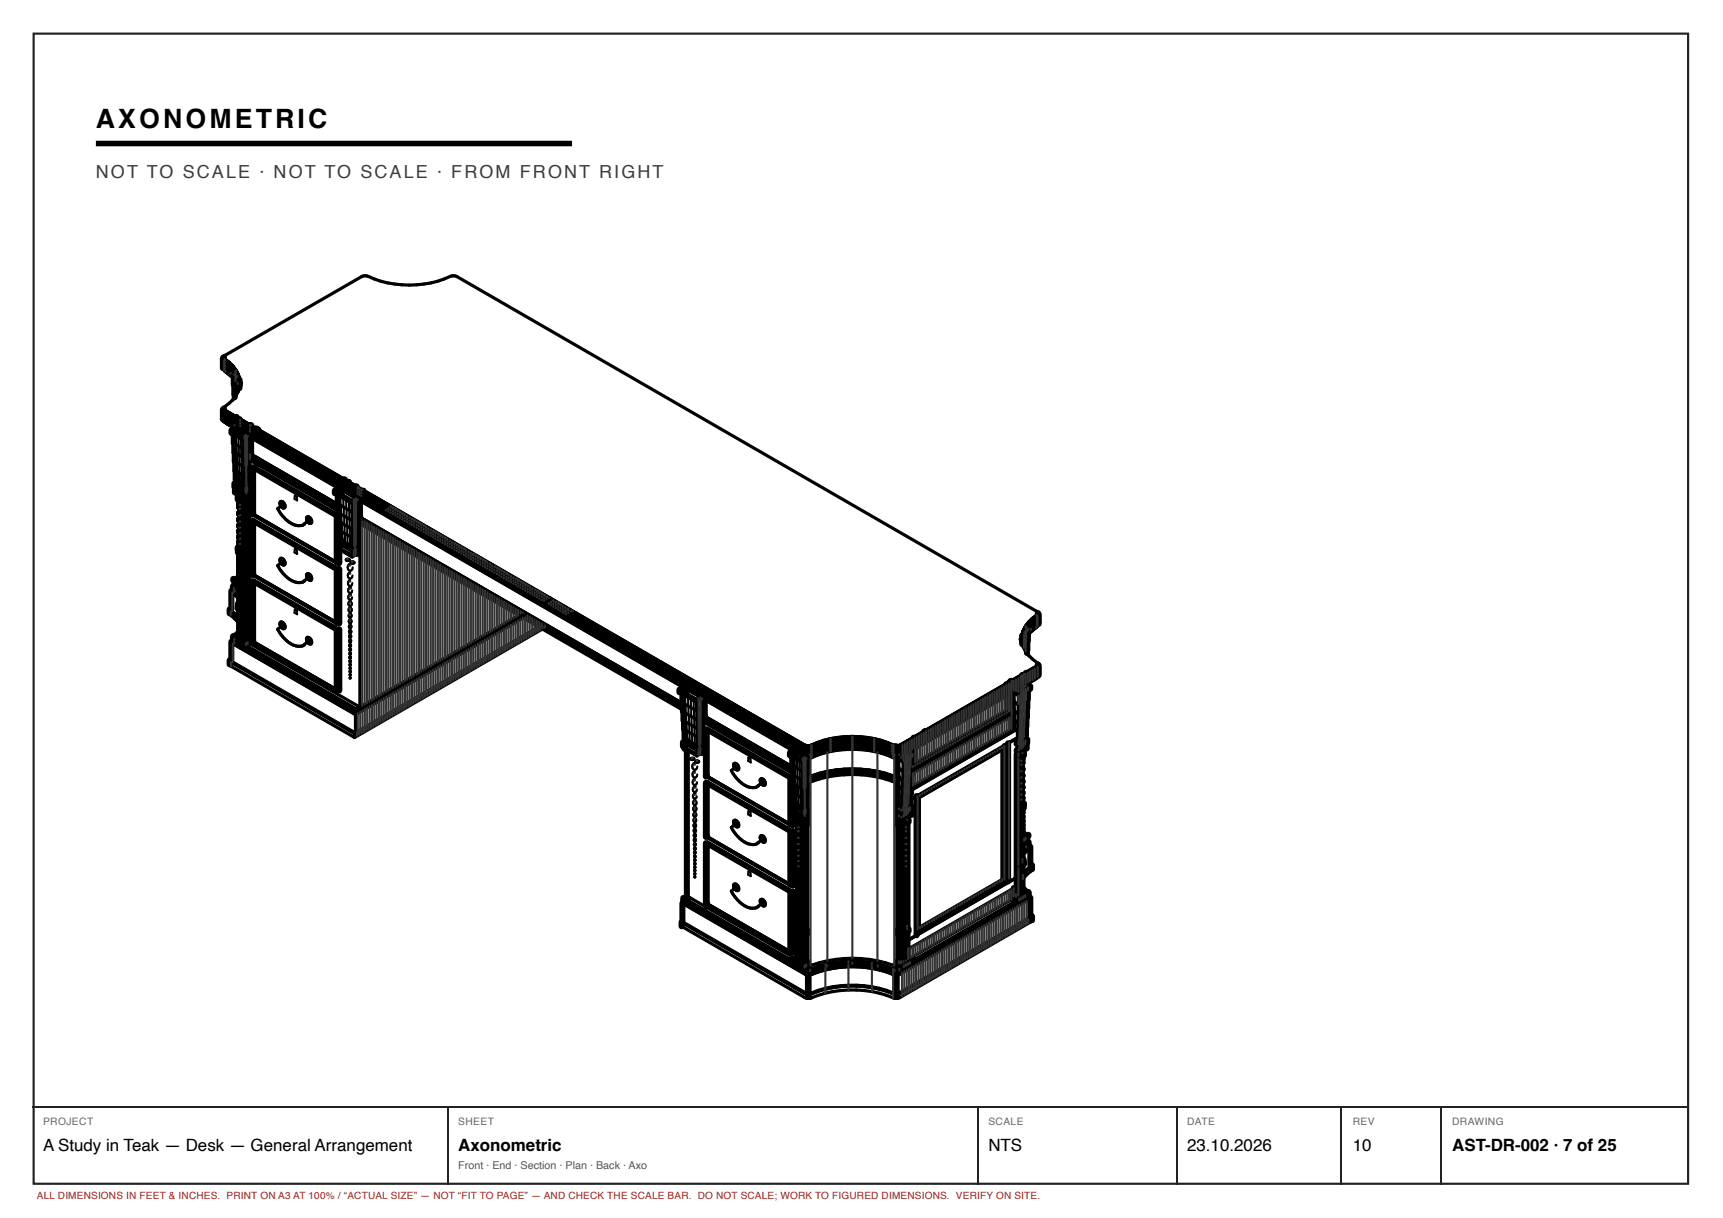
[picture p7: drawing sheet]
<svg xmlns="http://www.w3.org/2000/svg" width="420mm" height="297mm" viewBox="0 0 420 297" stroke-linecap="round" stroke-linejoin="round" font-family="sans-serif">
<defs><g id="words">
<text font-size="6.5" x="23.4" y="31.1">AXONOMETRIC</text>
<text font-size="4.4" fill="#3d3d3d" x="23.4" y="43.5">NOT TO SCALE · NOT TO SCALE · FROM FRONT RIGHT</text>
<g font-size="4.1">
<text x="10.5" y="280.7">A Study in Teak — Desk — General Arrangement</text>
<text x="111.8" y="280.7">Axonometric</text>
<text x="241" y="280.7">NTS</text>
<text x="289.5" y="280.7">23.10.2026</text>
<text x="329.9" y="280.7">10</text>
<text x="354.1" y="280.7">AST-DR-002 · 7 of 25</text>
</g>
<text font-size="2.6" fill="#555" x="111.8" y="285">Front · End · Section · Plan · Back · Axo</text>
<g font-size="2.5" fill="#666">
<text x="10.5" y="274.4">PROJECT</text>
<text x="111.8" y="274.4">SHEET</text>
<text x="241" y="274.4">SCALE</text>
<text x="289.5" y="274.4">DATE</text>
<text x="329.9" y="274.4">REV</text>
<text x="354.1" y="274.4">DRAWING</text>
</g>
<text font-size="2.4" fill="#a51d17" x="9" y="292.4">ALL DIMENSIONS IN FEET &amp; INCHES. PRINT ON A3 AT 100% / “ACTUAL SIZE” — NOT “FIT TO PAGE” — AND CHECK THE SCALE BAR. DO NOT SCALE; WORK TO FIGURED DIMENSIONS. VERIFY ON SITE.</text>
</g></defs>
<path d="M8.2 8.2h403.5v280.5h-403.5z" fill="none" stroke="#222" stroke-width=".53"/>
<path d="M23.4 35h116.1" fill="none" stroke="#000" stroke-width="1.4" stroke-linecap="butt"/>
<g fill="none" stroke="#000" stroke-width=".52">
<path d="M57.6 106.4v1.8M57.7 108.6v1.8M57.8 110.8v1.8M57.9 113.1v1.7M58 115.3v1.8M58.2 106.7v1.8M58.2 109v1.7M58.4 111.2v1.7M58.4 113.4v1.7M58.5 115.6v1.8M58.7 107.1v1.7M58.8 109.3v1.7"/>
<path d="M58.9 111.5v1.7M59 113.7v1.8M59 115.9v1.8M58.6 123.7a.65 .65 0 0 0-.5 .8 .65 .65 0 0 0 .7 .5l.3-.6M58.6 125.3a.61 .61 0 0 0-.5 .7 .61 .61 0 0 0 .7 .5l.2-.5M58.6 126.9a.57 .57 0 0 0-.5 .7 .57 .57 0 0 0 .7 .4l.1-.8M58.6 128.4a.54 .54 0 0 0-.4 .6 .54 .54 0 0 0 .6 .4l.1-.8M58.6 129.8a.5 .5 0 0 0-.4 .6 .5 .5 0 0 0 .6 .4l.1-.5M58.6 131.1a.46 .46 0 0 0-.4 .6 .46 .46 0 0 0 .5 .3l.2-.4M58.7 132.4a.42 .42 0 0 0-.5 .5 .42 .42 0 0 0 .5 .4l.2-.4M58.7 137a.32 .32 0 0 0-.4 .3 .32 .32 0 0 0 .4 .4l.1-.5M58.7 133.7a.35 .35 0 0 0-.4 .4 .35 .35 0 0 0 .5 .2l.1-.3"/>
<path d="M58.7 134.8a.37 .37 0 0 0-.5 .4 .37 .37 0 0 0 .5 .4l.1-.6M58.7 135.9l-.4 .2 .1 .5 .4-.1v-.4M58.8 123l-.6 .1a.36 .36 0 0 0 .4 .4 .36 .36 0 0 0 .3-.4M59 124v.1M68.7 122.7l.4 .3v.4a.44 .44 0 0 1-.4-.2 .44 .44 0 0 1 0-.5zM68.7 136.6l.4 .3v.4l-.4-.3zM71.9 120.9l.5 .3 .1 .8-.7-.3zM71.9 133.9l.5 .3 .1 .9-.7-.4zM75.2 126.5l.4 .3v.3l-.4-.2zM83 121.3v1.7M83.2 123.4v1.7M83.3 125.6v1.7"/>
<path d="M83.4 127.8v1.6M83.5 129.9v1.7M83.7 121.7v1.7M83.8 123.8v1.7M84 126v1.7M84 128.1v1.7M84.1 130.3v1.7M84.4 136.4l.7-.1 .2 .2-.5 .3-.4-.1zM84.4 122.1v1.7M84.5 124.2v1.7M84.6 126.3v1.8M84.7 128.5v1.7"/>
<path d="M84.8 130.6v1.7M85.1 122.5v1.7M85.2 124.6v1.7M85.2 126.7v1.7M85.3 128.9v1.7M85.4 131v1.7M85.4 137.5a.88 .88 0 0 0-.6 .9 .88 .88 0 0 0 .6 .8l.5-.4 .1-.5M85.4 139.5a.75 .75 0 0 0-.6 .9 .75 .75 0 0 0 .9 .6l.3-.7M85.5 137l.5-.1 .4 .1a.44 .44 0 0 1-.4 .5 .44 .44 0 0 1-.5-.5zM58.5 145.7h.2l-.1 .3-.2-.1zM58.5 146.4l.2 .1-.1 .2-.1-.1zM58.5 146.7h.1"/>
<path d="M68.7 152.2l.4 .2v.4l-.3-.1zM71.9 148.6l.5 .3 .1 .9-.7-.4zM75.2 140.4l.4 .2v.4l-.4-.2zM75.2 155.9l.4 .3v.4l-.4-.3zM85.2 148.3l.2-.1a.51 .51 0 0 1 .4 .6 .51 .51 0 0 1-.6 .4 .63 .63 0 0 1 0-.9zM85.2 149.7a.45 .45 0 0 1 .6 .4 .45 .45 0 0 1-.6 .5 .57 .57 0 0 1 0-.9zM85.2 151.1a.42 .42 0 0 1 .5 .4 .42 .42 0 0 1-.5 .4l-.2-.4zM85.4 141.5a.7 .7 0 0 0-.5 .8 .7 .7 0 0 0 .8 .5l.2-.6M85.6 146.7a.52 .52 0 0 0-.6 .5 .52 .52 0 0 0 .6 .5l.2-.5v-.3M85.6 145.1a.57 .57 0 0 0-.7 .5 .57 .57 0 0 0 .7 .6l.3-.6M85.7 143.4l-.3-.1a.65 .65 0 0 0-.5 .7 .65 .65 0 0 0 .8 .5l.2-.5M85.2 162h.4l-.1 .3-.3-.1z"/>
<path d="M85.3 164.4h.2l-.1 .3zM85.4 165.1l-.1 .2 .1 .2M85.4 164.4h.1M85.4 165.1h.1M85.4 165.1v.3M85.4 165.4v.1M167.1 169.8v1.7M167.2 172v1.7M167.3 174.1v1.7M167.5 176.3v1.7M167.6 178.4v1.8M167.8 170.2v1.7"/>
<path d="M167.9 172.4v1.7M168 174.5v1.7M168.1 176.7v1.6M168.2 178.8v1.7M168.5 170.6v1.7M168.6 172.7v1.7M168.6 174.9v1.7M168.7 177v1.7M168.8 179.2v1.7M169.2 171v1.7M169.3 173.1v1.7M169.3 175.3v1.7"/>
<path d="M169.4 177.4v1.7M169.4 179.5v1.7M248.6 178.3v1.7M248.7 176.1v1.7M248.8 173.9v1.7M248.9 171.7v1.7M248.9 169.5v1.7M249.2 178v1.7M249.3 175.8v1.7M249.3 173.5v1.8M249.4 171.3v1.8M249.5 169.1v1.8"/>
<path d="M249.7 177.7v1.8M249.8 175.5v1.7M249.9 173.2v1.8M250 171v1.8M250.1 168.8v1.8M168.4 184.9l.5-.2 .4 .2a.44 .44 0 0 1-.4 .4 .44 .44 0 0 1-.5-.4zM169.2 196.8a.49 .49 0 0 1 .7 .4 .49 .49 0 0 1-.7 .5l-.1-.4zM169.3 198.2a.45 .45 0 0 1 .5 .5 .45 .45 0 0 1-.5 .4l-.2-.4zM169.3 199.6h.1a.45 .45 0 0 1 .4 .5 .45 .45 0 0 1-.5 .3l-.2-.4zM169.4 186a.9 .9 0 0 0-.6 .9 .9 .9 0 0 0 .6 .8l.6-.4 .1-.4M169.4 188.1a.83 .83 0 0 0-.5 .8 .83 .83 0 0 0 .5 .7l.6-.3v-.5M169.4 190a.69 .69 0 0 0-.5 .8 .69 .69 0 0 0 .8 .6l.3-.7"/>
<path d="M169.6 185.6l.4-.2 .5 .2a.43 .43 0 0 1-.5 .4 .43 .43 0 0 1-.4-.4zM169.7 193.6a.56 .56 0 0 0-.7 .6 .56 .56 0 0 0 .7 .5l.2-.5M169.7 195.2h-.3a.55 .55 0 0 0-.4 .6 .55 .55 0 0 0 .7 .5l.1-.8M169.7 191.9a.6 .6 0 0 0-.7 .6 .6 .6 0 0 0 .7 .6l.3-.6M179.3 186.6l.5 .3v.4l-.4-.1zM182.5 184.7l.5 .3 .1 .9-.7-.4zM182.5 197.8l.5 .3 .1 .9-.7-.4zM185.8 190.4h.3l.1 .6-.4-.2zM193.8 185v1.8M193.9 187.2v1.8M194 189.5v1.7M194.1 191.7v1.8"/>
<path d="M194.2 193.9v1.8M194.4 185.4v1.7M194.4 187.6v1.7M194.6 189.8v1.8M194.6 192v1.8M194.7 194.2v1.8M194.9 185.7v1.8M195 187.9v1.8M195.1 190.1v1.8M195.2 192.3v1.8M195.2 194.5v1.8M220.5 194.5v1.8"/>
<path d="M220.6 192.3v1.8M220.7 190.1v1.8M220.7 187.9v1.8M220.8 185.7v1.8M221 194.2v1.8M221.1 192v1.8M221.2 189.8v1.8M221.3 187.6v1.7M221.4 185.4v1.7M221.5 193.9v1.8M221.6 191.7v1.8M221.8 189.5v1.7"/>
<path d="M221.9 187.2v1.8M222 185v1.8M248.7 186.4h.1M248.9 185.4l.6 .1a.36 .36 0 0 1-.4 .4 .36 .36 0 0 1-.3-.4M248.9 196.1h.4l.1 .6-.5 .1-.1-.4M249 198.3l.4 .2-.1 .5h-.3l-.1-.5M249 197.2a.36 .36 0 0 1 .4 .4 .36 .36 0 0 1-.4 .3l-.2-.5M249 199.4l.4 .1-.1 .5h-.3l-.1-.5M249 194.8a.43 .43 0 0 1 .5 .5 .43 .43 0 0 1-.6 .4l-.1-.5M249.1 186.1a.65 .65 0 0 1 .5 .8 .65 .65 0 0 1-.7 .5l-.3-.6M249.1 187.7a.61 .61 0 0 1 .5 .7 .61 .61 0 0 1-.7 .5l-.3-.5M249.1 189.3a.57 .57 0 0 1 .5 .7 .57 .57 0 0 1-.7 .4l-.2-.8"/>
<path d="M249.1 190.8a.54 .54 0 0 1 .4 .6 .54 .54 0 0 1-.6 .4l-.1-.8M249.1 192.2a.5 .5 0 0 1 .4 .5 .5 .5 0 0 1-.6 .4l-.2-.4M249.1 193.5a.47 .47 0 0 1 .4 .5 .47 .47 0 0 1-.6 .4l-.2-.4M169.3 201l.1-.1 .3 .2-.1 .6-.4-.2zM169.3 202.2a.37 .37 0 0 1 .5 .4 .37 .37 0 0 1-.5 .3l-.1-.3zM169.4 212.1a.19 .19 0 0 1 .2 .2 .19 .19 0 0 1-.2 .2zM169.4 211.3l.2 .1-.2 .3zM179.3 200.5l.5 .3v.4l-.4-.1zM179.3 216l.5 .3v.4l-.4-.1zM182.5 212.5l.5 .3 .1 .8-.7-.3zM185.8 204.3h.3l.1 .6-.4-.3zM185.8 219.8h.3l.1 .6-.4-.2z"/>
<path d="M194.8 202.4a.65 .65 0 0 0-.5 .7 .65 .65 0 0 0 .7 .5l.3-.6M194.8 204a.59 .59 0 0 0-.5 .7 .59 .59 0 0 0 .7 .5l.2-.6M194.8 205.5a.58 .58 0 0 0-.5 .7 .58 .58 0 0 0 .7 .5l.1-.9M194.8 207a.53 .53 0 0 0-.4 .6 .53 .53 0 0 0 .6 .4l.1-.7M194.8 208.4a.5 .5 0 0 0-.4 .6 .5 .5 0 0 0 .6 .4l.1-.5M194.8 209.8a.47 .47 0 0 0-.4 .5 .47 .47 0 0 0 .5 .4l.2-.5M194.9 211.1a.42 .42 0 0 0-.5 .4 .42 .42 0 0 0 .5 .4l.2-.4M194.9 215.7a.32 .32 0 0 0-.4 .3 .32 .32 0 0 0 .4 .3l.1-.5M194.9 212.3a.38 .38 0 0 0-.5 .4 .38 .38 0 0 0 .5 .4l.2-.4M194.9 213.5a.37 .37 0 0 0-.5 .3 .37 .37 0 0 0 .5 .4l.1-.6M194.9 214.6l-.4 .1 .1 .5 .4-.1v-.4M195 201.6l-.6 .2a.36 .36 0 0 0 .4 .3 .36 .36 0 0 0 .3-.3"/>
<path d="M195.2 202.7h.1M220.6 202.7h-.1M220.8 201.6l.5 .2a.36 .36 0 0 1-.3 .3 .36 .36 0 0 1-.4-.3M220.8 212.3h.4l.1 .6-.3 .2-.3-.4M220.8 213.5a.37 .37 0 0 1 .5 .3 .37 .37 0 0 1-.5 .4l-.1-.6M220.8 214.6a.32 .32 0 0 1 .5 .3 .32 .32 0 0 1-.6 .2v-.4M220.8 215.7a.32 .32 0 0 1 .5 .3 .32 .32 0 0 1-.5 .3l-.1-.5M220.9 211.1a.42 .42 0 0 1 .4 .4 .42 .42 0 0 1-.5 .4l-.2-.4M221 202.4a.64 .64 0 0 1 .5 .7 .64 .64 0 0 1-.8 .5l-.2-.6M221 204a.59 .59 0 0 1 .4 .7 .59 .59 0 0 1-.7 .5l-.2-.6M221 205.5a.58 .58 0 0 1 .4 .7 .58 .58 0 0 1-.6 .5l-.2-.3v-.6M221 207a.53 .53 0 0 1 .4 .6 .53 .53 0 0 1-.6 .4l-.2-.7"/>
<path d="M221 208.4a.5 .5 0 0 1 .4 .6 .5 .5 0 0 1-.6 .4l-.2-.5M221 209.8a.47 .47 0 0 1 .3 .5 .47 .47 0 0 1-.5 .4l-.2-.5M249 200.4a.3 .3 0 0 1 .4 .3 .3 .3 0 0 1-.4 .3l-.1-.3zM249.1 207.3a.19 .19 0 0 1 .2 .2 .19 .19 0 0 1-.2 .2zM249.1 208l.2 .2-.2 .2zM194.7 224.3l.2 .1-.1 .2h-.2zM194.7 225.3l.1 .1M194.7 225v.3M194.8 225l.1 .1-.1 .3M194.8 225h-.1M220.8 222.1l.3-.1v.4h-.3zM220.9 224.3l.2 .2-.1 .2z"/>
<path d="M220.9 225.3l.1 .1M220.9 225v.3M221 225l.1 .2-.1 .2M221 225h-.1"/>
<circle cx="58.5" cy="138.3" r=".31"/>
<circle cx="58.6" cy="139.3" r=".29"/>
<circle cx="58.5" cy="142.8" r=".22"/>
<circle cx="58.5" cy="142" r=".24"/>
<circle cx="58.5" cy="140.2" r=".27"/>
<circle cx="58.5" cy="145.1" r=".19"/>
<circle cx="58.5" cy="144.4" r=".2"/>
<circle cx="58.6" cy="141.2" r=".26"/>
<circle cx="58.6" cy="143.6" r=".21"/>
<circle cx="85.3" cy="152.8" r=".38"/>
<circle cx="85.3" cy="157.4" r=".29"/>
<circle cx="85.3" cy="156.3" r=".32"/>
<circle cx="85.3" cy="154" r=".36"/>
<circle cx="85.4" cy="159.4" r=".25"/>
<circle cx="85.4" cy="158.4" r=".27"/>
<circle cx="85.4" cy="155.2" r=".34"/>
<circle cx="85.3" cy="160.3" r=".24"/>
<circle cx="85.4" cy="161.2" r=".22"/>
<circle cx="85.4" cy="162.9" r=".19"/>
<circle cx="85.4" cy="163.8" r=".18"/>
<circle cx="169.4" cy="204.8" r=".32"/>
<circle cx="169.4" cy="203.7" r=".33"/>
<circle cx="169.4" cy="207.9" r=".25"/>
<circle cx="169.4" cy="209.8" r=".22"/>
<circle cx="169.4" cy="206.9" r=".27"/>
<circle cx="169.4" cy="205.9" r=".29"/>
<circle cx="169.4" cy="208.9" r=".23"/>
<circle cx="169.4" cy="210.6" r=".2"/>
<circle cx="169.4" cy="213.8" r=".15"/>
<circle cx="169.4" cy="213.1" r=".17"/>
<circle cx="194.7" cy="219.8" r=".25"/>
<circle cx="194.7" cy="217.9" r=".28"/>
<circle cx="194.7" cy="217" r=".3"/>
<circle cx="194.7" cy="218.9" r=".27"/>
<circle cx="220.9" cy="219.8" r=".25"/>
<circle cx="220.9" cy="217" r=".3"/>
<circle cx="220.9" cy="218.9" r=".27"/>
<circle cx="221" cy="217.9" r=".28"/>
<circle cx="249.1" cy="202.6" r=".27"/>
<circle cx="249.1" cy="201.7" r=".29"/>
<circle cx="249.1" cy="206" r=".2"/>
<circle cx="249.1" cy="203.5" r=".25"/>
<circle cx="249.1" cy="206.8" r=".2"/>
<circle cx="249.1" cy="208.9" r=".17"/>
<circle cx="249.1" cy="205.2" r=".22"/>
<circle cx="249.2" cy="204.4" r=".24"/>
<circle cx="194.7" cy="220.6" r=".24"/>
<circle cx="194.7" cy="223.8" r=".19"/>
<circle cx="194.7" cy="223" r=".2"/>
<circle cx="194.8" cy="221.4" r=".22"/>
<circle cx="194.8" cy="222.3" r=".21"/>
<circle cx="220.9" cy="221.5" r=".22"/>
<circle cx="220.9" cy="220.6" r=".24"/>
<circle cx="220.9" cy="223.8" r=".19"/>
<circle cx="221" cy="223" r=".2"/>
</g>
<g fill="none" stroke="#000" stroke-width=".77">
<path d="M54.4 87.8v.2M54.4 88.4v.3M54.4 89.1v.3M54.4 89.8v.2M54.4 87.6v.4M54.4 88.3v.4M54.4 89v.4M54.4 89.6v.4M54.4 88l.3 .3M54.4 88.3a8.5 8.5 0 0 1 4 5.8M54.4 87.6a8.5 8.5 0 0 1 4.1 6.2M54.4 88.7l.3 .2"/>
<path d="M54.4 89a8.2 8.2 0 0 1 3.9 5.7M54.4 89.4l.4 .4a8.4 8.4 0 0 1 3.1 3.5M54.4 89.6a8.4 8.4 0 0 1 3.9 5.2M54.4 90a8.7 8.7 0 0 1 3.8 5M54.5 87.8l-.1 .5M54.5 88.4l-.1 .6M54.5 89.1l-.1 .5M54.6 87.4v.2M54.6 87.2v.3l2.3 1.9M54.6 89.5v.3M54.6 88.2v.1M54.6 88.9v.1"/>
<path d="M54.6 89v-.2v.3M54.6 87.4l.3 .2a7.3 7.3 0 0 1 3.6 5.9M54.6 87.6l.2 .2a7 7 0 0 1 3.7 6.2M54.6 99.5l.1 .6M54.6 88l.1 .1M54.6 88.3l2.3 1.9M54.6 87.6l-.1 .1M54.6 88.7h.1M54.6 89l.2 .2a8.1 8.1 0 0 1 3.1 3.4M54.6 88.3l-.1 .1M54.6 89.4h.1M54.6 89l-.1 .1"/>
<path d="M54.6 90.2h.1M54.6 90l.1 .1M54.7 86.9l-.1 .5M54.7 88.2l-.1 .1M54.7 86.9l33.8-19.6a3.5 3.5 0 0 1 2.8 .7 25.3 25.3 0 0 0 18.9-.7l1.3 .2 141.2 81.5 .3 .2 .1 .6M54.7 88.3l2 1.7M54.7 99.4l-.3 .2 .1 .5M54.7 87.5l-.1 .3M54.7 88.9l2 1.8M54.7 88.2l-.1 .2M54.7 88.3l-.1 .2M54.7 89.6l2 1.7"/>
<path d="M54.7 89l-.1 .1M54.7 87.6h.1M54.7 86.9l-.3 .5v.2M54.7 99.9l-.1 .3M54.7 87.6l-.1 .2M54.7 90.3l.1 .2M54.8 90.5a11.3 11.3 0 0 1 2.9 2.9M54.8 90.3v.2M54.8 89.8l-.1 .1M54.8 89.7h.1M54.8 88.4l1.9 1.6M54.8 89.1l1.9 1.5"/>
<path d="M54.8 89.7l1.1 .9M54.8 90.4l1.9 1.5M55 87.9l-.1 .1M55 88.6l-.1 .1M55 88.7h.1l-.2 .1M55 89.3h-.1M55.1 87.9h.1M55.1 88l-.2 .1M55.1 88l-.1 .1M55.1 89.4l-.1 .1M55.1 90l-.1 .2M55.2 89.9v.1"/>
<path d="M55.2 87.9v.1M55.3 90.9l1.1 .9M55.5 88.3l-.1 .1M55.5 89h-.1M55.5 89.7h-.1M55.6 88.4h-.1M55.6 89.1l-.1 .1M55.6 88.3h.1M55.9 88.5l1 .9M56 88.7l-.2 .1M56 89.4l-.1 .1M56 90.8v.1"/>
<path d="M56 88.6h.1M56.1 88.8l-.1 .1M56.1 90.2v.1M56.3 90.9l.4 .4M56.4 89.2h-.1M56.5 89.9l-.1 .1M56.6 90.6h.1M56.7 90l1.2 1.9M56.7 90.7l.7 .9M56.7 91.3l.7 1M56.7 91.6l.7 .7M56.8 90.8l.1 .3"/>
<path d="M56.9 89.4a6.1 6.1 0 0 1 1.6 4.1M56.9 90.2l1 1.7M56.9 91.1h.1M56.9 91.1l.5 .6M56.9 90.2l-.2 .1M56.9 89.7l-.1 .1M57 89.7h.1M57 93.8l1.1 .7M57 90.5l-.1 .1M57.1 96.1l.5 .3-.4-.2M57.1 93.9l1 .5M57.2 90.9l.3 .2"/>
<path d="M57.2 90l-.1 .1M57.3 90h-.1M57.3 90.9h-.1M57.4 90.3h-.1M57.4 91.6l.5 1M57.4 92.3l.5 1M57.4 92.6l.6 .8M57.4 90.2h.1M57.6 91.5v.1M57.6 91.4l.2 .2M57.7 93.1l.5 1M57.8 90.6l-.3 .2"/>
<path d="M57.8 92.3l-.4-.3 .5 .6M57.8 91.3l.4 .2v.5M57.8 91.9h.1M57.8 92l.2 .2M57.9 92.1l.2 .1M57.9 90.8l-.2 .2M57.9 91.9l.3 1.1 .1 1.7M57.9 91.7l.2 .2M57.9 92.6l.5 2.1M57.9 92.3l.2 .3M57.9 93.3l.3 1M57.9 93l.5 1.5"/>
<path d="M57.9 93.7l.4 1M57.9 92.9l.2 .2M58 93.4h.1M58 91l-.3 .1M58 92.6h.1M58 91.9l.4 .3M58.1 92.6l.4 .5M58.1 95.4a9.3 9.3 0 0 1-3.5 4l.1 .6M58.1 94.1l.2 .7-.1-.5M58.1 92.8l.4 .6-.1 1M58.2 92.4l.3 .2M58.2 94.3l.1 .4"/>
<path d="M58.2 93.2l.3 .5M58.2 92.4l.3 .3M58.2 92.6a5.7 5.7 0 0 1-1.5 5.1M58.2 92.8l.3 1.3M58.2 93.4l.2 .8M58.2 94.1l.2 .5zM58.2 94l.3 .4M58.2 92.1l.1 .1M58.4 94.6h.1M58.4 92.5v.1M58.4 93v.1M58.4 93.5v.7"/>
<path d="M58.4 94.5v.1M58.4 94.4l-.3 1.2M58.4 94.3v.1M58.5 93.5l-.1 1-.4-.9M54.4 100.3l.1 .2M54.4 100.9l.1 .3M54.4 101.6l.1 .3M54.4 102.3l.1 .2M54.4 100.4l.1 .4M54.4 101l.1 .4M54.4 101.7l.1 .4M54.5 100.1v.4"/>
<path d="M54.5 100.8v.4M54.5 101.4v.5M54.5 102.1v.4M54.5 100.5l.2 .2M54.5 100.1l142.1 82.1M54.5 101.2l.2 .2M54.5 100.8l142.1 82M54.5 100.2l-.1 .1M54.5 101.9l.2 .2M54.5 101.4l142.1 82.1M54.5 100.9h-.1M54.5 102.5l.2 .2"/>
<path d="M54.5 102.1l142.1 82.1M54.5 101.6h-.1M54.7 100.1v-.2l141.9 81.9M54.7 100.8v-.2l-.2 .2M54.7 101.4v-.1l-.2 .2M54.7 102v.1M54.7 100l141.9 81.9M54.7 100.1l141.9 82M54.7 100.8l-.1-.2v.3M54.7 100.8l141.9 81.9M54.7 100.1l-.1 .1M54.7 100l-.2 .2"/>
<path d="M54.7 101.4l-.1-.1v.3M54.7 101.4l141.9 82M54.7 100.8l-.1 .1M54.7 101.4l-.1 .1M54.7 102.1l-.1-.1v.2M54.7 102.1l142 82.1M54.7 100h.1M54.7 102.4h.1M54.7 100.7l141.5 81.7M54.7 100.7l.2 .2M54.7 101.4l141.5 81.7M54.7 101.4l.2 .1"/>
<path d="M54.7 102.1l141.7 81.8M54.7 102l.2 .2M54.7 102.7l141.5 81.7M54.7 102.7l141.5 81.8M54.7 102.7l.1 .2M54.7 100v.1M54.8 102.1l-.1 .3M54.8 102.8v.1M54.8 102.9l141.4 81.8M55 100.4l-.2 .1M55 101l-.2 .1M55 101.7l-.2 .1"/>
<path d="M55 102.9l.1 .1M55.1 100.4l-.1 .1M55.1 101.1h-.1M55.1 102.4v.2M55.2 103.2l141.1 81.5 .3 .1v-.3M55.2 101.8l-.2 .1M55.5 100.6l-.1 .1M55.5 101.3l-.1 .1M55.5 102v.1M55.6 100.7l-.1 .1M55.6 100.6h.1M55.6 101.4l-.1 .1"/>
<path d="M55.7 100.5h.1M56 100.9l-.1 .1M56 102.9l.1 .2M56 101.7h.1M56.1 101v.1M56.2 100.9v.1M56.3 102.4l-.1 .1M56.4 105.6l2.8 1.5M56.5 101.2l-.1 .2M56.7 102l-.1 .1M56.8 105.9l2.5 1.4M56.9 103.6v-.1l.3 .2"/>
<path d="M57 102.8l-.1 .1M57 108.1l2.3 1.3M57.1 110.3l2.3 1.3M57.2 118.8l2.3 1.3M57.2 104.7l1.2 .7M57.2 101.6l-.1 .1M57.2 104.4l-.8 .5 2.8 1.6M57.2 112.5l2.2 1.3M57.3 103.7h.1M57.3 101.5h.1M57.4 114.8l2.1 1.2M57.4 102.4l-.1 .1"/>
<path d="M57.5 117l2 1.2M57.5 103l.9 .6M57.6 119.3l-.3 .2 2.3 1.3M57.6 119.5l2 1.1M57.6 105.4l-.2 .1M57.6 103.8l.1 .1M57.7 103.3l-.1 .1M57.8 117.8l1.9 1M57.8 117.5l-.6 .4 2.3 1.3M57.8 103.4h.1M57.8 102v.1M57.9 101.9h.1"/>
<path d="M57.9 104.9l-.7 .4M58.1 102.8l-.1 .1M58.1 118.4l.4-.2 1.4 .8M58.3 105.1l-.8 .4 .9 .5M58.4 105.1v.3M58.4 105.4h.1M58.4 103.7v.1M58.4 103.6h.1M58.5 102.4l-.1 .1M58.6 102.3h.1M58.6 103.8v.1M58.7 103.2v.1"/>
<path d="M59.2 102.8h-.1M59.2 106.5v.6M59.3 107.1v.2M59.3 107.2v2.2M59.3 109.3h.1M59.4 109.3v2.3M59.4 111.5h.1M59.4 111.5v2.3M59.4 113.7l.1 .1M59.5 119.2v.9M59.5 113.8l1.1-.7-1.2 .7M59.5 113.8v2.2"/>
<path d="M59.5 115.9h.1M59.5 115.9v2.3M59.7 118.1v.7M59.7 118.8l.8-.4 .2 .1-1.2 .7M60 106l-.8 .5M60.2 111.1l22.3 12.9M60.3 111l-.9 .5M60.4 111l22.1 12.8M60.4 111l-1 .6M60.5 106.3l-1.3 .8M60.6 110.9l21.9 12.7M60.6 117.6l-1.1 .6"/>
<path d="M60.6 115.4l-1.1 .5M60.6 115.4l-1.1 .6M60.6 111.6l21.9 12.6M60.6 112l21.9 12.6M60.6 111.8l21.9 12.6M60.6 110.9h-.1M60.7 110.6l.3 .2M60.7 110.7l21.8 12.6M60.7 110.8l21.8 12.6-.2 .1M60.7 110.9h-.1M60.7 108.6l-1.3 .7M60.7 105v.1"/>
<path d="M60.7 106.5l-1.4 .8M60.7 108.6l-1.4 .8M60.7 119.4l-1.2 .7M60.8 105.1v.1M60.9 105.1l-.1 .1M60.9 104.4v.1M60.9 105.1h.1M61 104.5h.1M61 105v.1M61 103.8v.1M61 105.2l-.1 .1M61 103.8v.2"/>
<path d="M61 103.7h.1M61.1 103.6v.1M61.1 103.8v.2l-.1-.1M61.1 105.2l-.1 .1M61.2 104.7h.1M61.2 103.9v.2M61.2 105.3h.1M61.2 104.5l-.1 .1M61.2 105.3l-.1 .1M61.2 110.8l-.2-.1 21.5 12.4M61.2 103.8v.1M61.2 104v.1"/>
<path d="M61.2 106.7v4.1M61.2 104l.1 .2M61.3 103.7v.1M61.3 103.8v.1M61.3 104v.1M61.3 105.3v.1M61.3 105.4h.1M61.4 104.7v.1M61.4 104.1v.1M61.6 110.6l-.4 .2M61.9 113.7l-.2 .1 20.9 12.1M61.9 113.7l20.7 12"/>
<path d="M61.9 113.7l-.4 .3 20.8 12M62.4 104.6v.1M62.4 105.3v.1M62.4 106v.1M62.4 111.8v.1M62.4 112.2v.2M62.4 112.6v.2M63.4 105.1h.1M63.4 105.2v.1M63.4 105.9v.1M63.4 106.5v.2M63.4 112.4v.1"/>
<path d="M63.4 112.8v.1M63.4 113.2v.1M82.6 119.1l-.9 .5 4.1 2.4M82.8 119.2v1.1M83 119.4v1M83.4 119.5l-1 .6M83.8 119.8l-.9 .5M84.5 117.4v.1M84.5 118.1v.1M84.5 118.7v.2M84.9 117.6v.1M84.9 118.3v.1"/>
<path d="M84.9 118.9v.2M86.5 118.6l.1 .1M86.7 118.5v.1M86.7 118.8h.1M86.7 119.4v.1M86.9 118.7h.1M57.3 120.1l2.3 1.4M58 121.8v.3M58 121.1l.2 .1M58 121.6v.5M58 133.8v.5v-.3M58 122.1l.3 .2"/>
<path d="M58 121.6l.3 .2M58 133.8l.2 .1 .1-.1M58.1 120.6l.2 .2-.3 .2v.6M58.2 121.4h.1M58.2 120.6l.2 .2M58.2 121.3v.2M58.2 134.9l.1 .1M58.2 134.1l-.2 .1 .4 .2M58.2 134.2h.1M58.2 133.5v.3M58.2 121.2v.3M58.2 122.2l.6 .4"/>
<path d="M58.2 122h.1M58.2 121.5h.1M58.2 121.5v.3M58.2 121.3h.1M58.2 121.5l.6 .3M58.2 121.2l.6 .4M58.2 134.3l.2 .1M58.2 133.5v-.4l-.2 .1v.6M58.2 133.8h.1M58.2 133.5l.2 .2M58.3 133.9l-.1 .1M58.3 121.2l.1 .1"/>
<path d="M58.3 121.8v.5M58.3 122.3l.4 .2M58.3 121.8l.4 .2M58.3 120.7l-.1 .5M58.4 121l-.1 .1M58.4 134.4v.5l-.4-.2M58.5 120.8v1.1M58.5 122.4v.6M58.5 123.5v.3M58.5 125v.4M58.5 126.6v.3M58.5 128.1v.3"/>
<path d="M58.5 129.4v.4M58.5 130.8v.3M58.5 132.1v.3M58.5 133.3v.4M58.5 134.5v.3M58.5 135.6v.3M58.5 136.6v.4M58.5 137.7v.3M58.5 138.7v.3M58.5 139.6v.4M58.6 120l-.1 .1M58.7 120.9v.6"/>
<path d="M58.7 121.8v.1M58.7 122.5v.5M58.7 123.5v.3M58.7 125v.4M58.7 126.6v.3M58.7 128.1v.3M58.7 129.4v.4M58.7 130.8v.3M58.7 132.1v.3M58.7 133.3v.4M58.7 134.5v.3M58.7 135.6v.3"/>
<path d="M58.7 136.6v.4M58.7 137.7v.3M58.7 138.6v.4M58.7 139.6v.4M58.7 122v.5M58.7 122.5h.5M58.7 122h.5M58.8 121.6v.2M58.8 122.5v.1M58.8 122.6h.5M58.8 121.8l.5 .1M58.8 121.6h.5"/>
<path d="M59 121.1v.5M59 121.9v.1M59 122.6v25.6M59.2 122v.5M59.3 121.6v.3M59.3 122.5v.1M59.3 122.6l.7-.1 .3 .1M59.3 121.9l.7-.2 .3 .2M59.3 121.6l.7-.2 .3 .2M59.3 121.3v.3M59.3 121.9v.1M59.3 122.6v25.7"/>
<path d="M59.6 120.1v.5M59.6 120.8v.7M59.6 120.8h.1M59.6 120.6l.9-.5 .2 .1-1.1 .6M59.6 122v.5M59.6 122.3h.1M59.6 122.5h-.4M59.6 122h-.4M59.7 121.4v34.4M60 121.3v.5M60 120.4l.1 .1M60 122.3v26.2"/>
<path d="M60 122.2h.1M60 122.3l-.4 .2M60 121.8l-.4 .2M60 121.8v.5M60 121.8l.3 .2M60.3 121.1v.5M60.3 121.8v.1M60.3 122.6v25.6M60.3 121.6v.3M60.3 122v.6M60.3 121.9l.4-.1-.4 .2M60.5 121.4l.1 .1-.3 .1"/>
<path d="M60.6 122.5l-.3 .1M60.7 120.9l-1.1 .6M60.7 122.3l-.4 .2-.3-.2M61.5 125.5l20.8 12M61.7 125.4l-.2-.1 20.8 12M61.7 125.4v-11.1l-.2-.1 20.8 12M61.9 126.8l-.2 .1 20.9 12M61.9 126.8l20.8 12M61.9 126.8l-.4 .2 20.8 12M62.1 125.2l-.4 .2M62.1 139.9l-.4 .2M68.3 122.4l.2-.1a1.05 1.05 0 0 1 .8 1.6 1.16 1.16 0 0 1-1-1.5z"/>
<path d="M68.3 136.3l.2-.2a1.08 1.08 0 0 1 .8 1.7 1.17 1.17 0 0 1-1-1.5zM68.9 123.1l-1.2 .9a6.8 6.8 0 0 0 5.3 4.2 1.16 1.16 0 0 0 1.2-.5l1.2-.9M68.9 137l-1.2 .9a6.8 6.8 0 0 0 5.3 4.2 1.16 1.16 0 0 0 1.2-.5l1.2-.9M74.8 126.2l.2-.2a1.05 1.05 0 0 1 .8 1.6 1.16 1.16 0 0 1-1-1.4zM80.8 123.2l-.2 .1M80.9 123.3l-.1 .1M81.1 123l-.1 .1M81.2 123.1l-.1 .1M81.4 123.6l-.2 .1M81.5 122.8l-.2 .1M81.6 122.9l-.1 .1M81.7 120.3l4.2 2.4"/>
<path d="M81.8 123.8l-.2 .1M81.8 123.4l-.2 .1M82.1 137.2l.2 .1M82.1 126.1l.2 .1M82.1 139.1l.2 .2M82.1 123.6l-.1 .1M82.1 123.2l-.1 .1M82.3 126v11.5M82.3 139v13.2M82.3 139.3l-20.8-12 .2 .1v12.7M82.4 122.8l3.4 2 1.5-.9M82.5 125.9l-.2 .1"/>
<path d="M82.5 138.9l-.2 .1M82.5 125l3.4 1.9M82.5 133.4l3.3 2M82.6 125.9v6.6M82.6 133.5v3.9l.1-.1-.4 .2M82.6 138.9v13.2l.1-.1-.4 .2M82.6 125.9l-.3 .1M82.6 126l-.3 .2M82.6 127.2l3.3 1.9M82.7 137.1l-.4 .2M82.7 138.8l-.1 .1M82.7 139l-.4 .3"/>
<path d="M82.7 138.8l-.4 .2M82.8 129.3l3.2 1.9M82.9 134.1l3 1.7M82.9 131.5l3.1 1.8M83.2 132.3l2.9 1.6M83.2 132l-.7 .4 3.3 1.9M84 132.7l-.5 .3M84.5 133.6l1.3 .7M85.8 122l.1 4.9M85.8 134.3v1.1M85.8 124.7h.1M85.9 126.8v2.3"/>
<path d="M85.9 122.7h.1M85.9 135.3v.5M85.9 129l.1 4.3M86 131.1h.1M86.1 133.2v.7M86.1 133.9l.9-.5 .3 .1-1.5 .8M86.2 133.9l.2 .1M86.5 126.6h.1M86.7 126.4l.2-.1 79.7 46.1M86.7 120v.2M86.8 121.5l-1 .5M87.1 135.1l-1.2 .7"/>
<path d="M87.2 132.6l-1.2 .7M87.2 130.5l-1.2 .7M87.3 127l79.3 45.8M87.3 126.7l79.3 45.8M87.3 127.4l79.3 45.8M87.3 127.1l79.3 45.8M87.3 128.3l-1.4 .8M87.3 134.5l-1.5 .9M87.3 126l.3 .1M87.3 126.1l-1.4 .8M87.3 121.8l-1.5 .9M87.4 126l79.2 45.8"/>
<path d="M87.4 121.9l-1.5 .8M87.6 126l79 45.6zM87.8 127.7v44.7M87.8 122.1v4M88 127.4l-.2 .1M88.2 125.9l-.4 .2M88.3 127.2l-.1 .1M88.7 127h-.2M93.7 124.1h-.1M94.3 123.7l-.1 .1M94.9 123.4l-.1 .1M56 149.6l.1 .2"/>
<path d="M56.1 148.8v1M56.1 149.8l1.2 1.2 1.1 1.3M56.1 148.8l2.3 2.5M56.4 148.6l.1 .2M56.5 144.3v4.5M56.5 148.8l1.9 2M56.5 144.3l1.9 2M56.5 148.1a.57 .57 0 0 0-.4 .7M56.5 156.7v4.5M56.5 156.7l30.2 17.5M56.8 144.1v.2M56.8 156.5l.1 .2"/>
<path d="M56.8 143.9v.4M56.8 144.3l1.6 1.7M56.8 143.9l1.6 1.6M56.8 143.3l.1 .2M56.8 155.7l.1 .2M56.9 143.2v.3M56.9 156.3v.4M56.9 143.5l1.5 1.6M56.9 143.2l1.5 1.5-.3-.3M56.9 155.1v.5M56.9 143.4l-.1 .5M56.9 155.7v.6"/>
<path d="M56.9 156.7l30 17.4M56.9 156.3l30 17.4M56.9 155.4l2.7 1.6 1.3-.7M56.9 155.1l2.7 1.6M56.9 141.5l1.3 .7M56.9 143.6a.6 .6 0 0 0-.4 .7M56.9 155.6v.3M56.9 155.9l.3 .2M56.9 155.6l.3 .2M56.9 155.8l-.4 .5v.4M57.1 155.5l-.2 .2M57.1 143.3h-.1"/>
<path d="M57.1 143.3l.3 .4M57.1 156.1l.4 .4 29.6 17.1M57.1 155.6v.1M57.2 156.1l29.7 17.2M57.2 143.9l1.2 1.2M57.2 155.6v.1M57.2 156.1l2.4 1.4M57.2 142.2l1.1 .6M57.4 155.2l1-1-1.2 1.1zM57.4 142.3a.75 .75 0 0 0-.5 .9M57.9 142.6l-.8 .7M58 148.4v.3"/>
<path d="M58 147.8l.2 .1M58 148.2v.5M58 148.7l.3 .2M58 148.2l.3 .2M58.1 142.7l-1 .6M58.2 147.2l-.2 .1 .3 .1-.3 .3v.5M58.2 142.2l.2-.1-.1 .7M58.2 148v.1M58.2 147.3l.2 .1M58.2 147.9v.2M58.2 141.9v.3M58.2 142.8l-1.2 .7"/>
<path d="M58.2 148.9l.6 .3M58.2 148.6l.1 .1M58.2 148.2h.1M58.2 148.2v.2M58.2 147.9h.1M58.2 148.1l.6 .4M58.2 147.9l.6 .3M58.3 148.4v.5M58.3 147.8l.1 .1M58.3 148.9l.4 .2M58.3 148.4l.4 .2M58.4 140.3l-1.5 .9 1.3 .7"/>
<path d="M58.4 153.5l-1.5 1.6M58.4 141.8l-.2 .1M58.4 154.3l-1 1.1M58.4 154.5l-.2-.2-1.3 .8M58.4 154.7h.1M58.4 147.6l-.1 .1M58.4 147.1h-.1M58.4 146.9l-.2 .1 .2 .2M58.4 142.8h-.1M58.4 140.8l-1.1 .6M58.4 143v.3M58.4 155.3l.3 .4 1.3 .7"/>
<path d="M58.4 154.8l-1.1 .6M58.4 155.3l.1 .2M58.4 147.3l-.2 .3v.3M58.5 140.5v.4M58.5 141.4v.4M58.5 142.2v.4M58.5 143v.4M58.5 143.8v.4M58.5 144.6v.4M58.5 145.3v.4M58.5 146v.4M58.5 146.7v1.8"/>
<path d="M58.5 149v6.5M58.5 155.5l.2 .1M58.7 140.5v.4M58.7 141.4v.4M58.7 142.2v.4M58.7 143v.4M58.7 143.8v.4M58.7 144.5v.5M58.7 145.3v.4M58.7 146v2.2M58.7 148.4v.2M58.7 149.2v6.4"/>
<path d="M58.7 155.6l.3 .2M58.7 157.9l-.1 .1M58.7 148.6v.5M58.7 149.1h.5M58.7 148.6h.5M58.8 148.2v.3M58.8 149.1v.1M58.8 149.2l.5 .1M58.8 148.5h.5M58.8 148.2l.5 .1M59 157.3l-.1 .2M59 148.5v.1"/>
<path d="M59 149.2v6.6M59 155.8h.3M59.2 148.6v.5M59.3 148.3v.2M59.3 149.1v.2M59.3 149.3l.7-.2 .3 .2M59.3 148.5l.7-.2 .3 .2M59.3 148.3l.7-.2 .3 .2M59.3 148.5v.1M59.3 149.3v6.5M59.4 156.1l-.1 .4M59.6 157.5l1.2-.6 27 15.5"/>
<path d="M59.6 156.7v.8M59.6 148.6v.5M59.6 149h.1M59.6 149.1h-.4M59.6 148.6h-.4M59.7 155.8h-.4M59.9 155.7l.7 .4M59.9 157.3l27 15.7M60 155.6l-.3 .2M60 155.6l.3 .2M60 149v6.6M60 148.8v.1"/>
<path d="M60 148.4v.5M60 148.9l-.4 .2M60 148.4l-.4 .2M60 148.4l.3 .2M60.3 155.8l.2-.1 .4 .2-1.3 .8M60.3 148.5v.1M60.3 149.2v6.6M60.3 148.3v.2M60.3 148.6v.7M60.3 148.5l.4-.1-.4 .2M60.5 148l.1 .1-.3 .2M60.6 149.1l-.3 .2"/>
<path d="M60.7 148.9l-.4 .2-.3-.2M61.5 140.2l20.8 12M61.5 156.6l20.8 12M61.7 140.1l-.2-.1 20.8 12M61.7 156.5l-.2-.2 20.8 12M61.9 141.5l-.2 .1 20.9 12M61.9 141.5l20.8 12M61.9 141.5l-.4 .2 20.8 12M62.1 156.2l-.4 .3M68.3 151.8l.2-.1a1.06 1.06 0 0 1 .8 1.6 1.17 1.17 0 0 1-1-1.5zM68.9 152.5l-1.2 .9a6.8 6.8 0 0 0 5.3 4.2 1.16 1.16 0 0 0 1.2-.4l1.2-1M74.8 140.1l.2-.2a1.05 1.05 0 0 1 .8 1.6 1.16 1.16 0 0 1-1-1.4z"/>
<path d="M75 155.4a1.07 1.07 0 0 1 .8 1.7 1.06 1.06 0 0 1-.8-1.7zM82.1 151.9l.2 .1M82.1 153.9l.2 .1M82.3 153.7v14.9M82.3 154l-20.8-12 .2 .1v14.4M82.5 153.6l-.2 .1M82.6 153.6v14.9l.1-.1-.4 .2M82.7 151.8l-.4 .2M82.7 153.5l-.1 .1M82.7 153.8l-.4 .2M82.7 153.5l-.4 .2M126.8 150.2l-39.9 23.1"/>
<path d="M126.9 149.9h-.2M127.2 150l-.2 .1M127.3 149.7h-.2M127.5 149.8l-.1 .1M127.5 150.2l-.1 .1M127.6 149.4l-.1 .1M127.9 149.6l-.2 .1M127.9 150l-.2 .1M127.9 150.5h-.2M128.3 149.8l-.2 .1M128.3 150.2l-.2 .1M128.6 150l-.1 .1"/>
<path d="M131.8 152.7l-.2 .1M132.2 152.5l-.2 .1M132.3 153.4l-45.8 26.4M132.5 152.3l-.1 .1M132.6 146.5l-.1 .1M132.6 153.2l-.1 .1M132.9 146.7l-.1 .1M133 153l-.1 .1M133.2 146.2l-.1 .1M133.3 146.9l-.1 .1M133.4 152.8l-.2 .1M133.5 146.4h-.1"/>
<path d="M133.7 147.1l-.2 .1M133.8 145.9h-.1M133.9 146.6h-.1M134.1 146l-.1 .1M134.2 146h.1M134.2 146.8h-.1M134.5 146.2l-.2 .1M134.6 146.2h.1M134.8 146.5h-.1M134.9 146.4h.1M137.5 149.4h-.1M138.1 149l-.1 .1"/>
<path d="M138.4 149.9h-.1M138.7 148.7h-.1M139 149.5l-.1 .1M139.6 149.2l-.1 .1M249.3 156.7a7.4 7.4 0 0 0 3.5 4.8l.5 .5-.1 .5M249.3 156.9l.3 1M249.3 155.5l-.1 .7M249.3 156.1l-.1 .4M249.3 156a6.2 6.2 0 0 0 1.7 4M249.3 157l.4-.9-.3 1M249.3 154.9v.1M249.3 155.4v.1"/>
<path d="M249.3 155.9v.7M249.3 157h.1M249.4 155.1l-.2 1.2M249.4 156.5l-.1 .5M249.4 156.4l-.2 .4M249.4 154.5h.1M249.5 155.6l-.3 .4M249.5 154.8l-.3 .3M249.5 156.8l-.1 .3M249.5 156.7v.1M249.5 154.8l-.3 .2M249.6 155.1l-.4 .6 .1 1.2"/>
<path d="M249.6 153.8l-.3 1M249.6 155.1l-.4 1.4 .2-.7M249.6 155.8l-.3 1M249.6 156.5l-.2 .7M249.6 154.9l-.4 .6M249.6 154.3l-.3 .3M249.7 153.4l.3 .1M249.7 154.1l-.4 1.4M249.7 154.7l-.4 1.4M249.7 155.7l-.3 1.4M249.7 155.4l-.4 1.3M249.7 155.3l-.1 .1"/>
<path d="M249.8 154.5l-.2 .1M249.8 153.2l.2 .2M249.9 154.4l-.2 .2M249.9 154.3h.1M249.9 153.7l-.4 .2v.5M249.9 153l.3 .2M250 155.5l-.7 1.5M250.1 153.8l-.2 .2M250.1 153.9v.1M250.2 152.6h.1M250.3 154.7l-.6 1M250.3 155l-.6 .8"/>
<path d="M250.3 152.7h.1M250.4 153.3h.1M250.5 153.3l-.3 .2M250.5 152.4l.1 .1M250.5 158.5l-.4 .3 .3-.2M250.7 152.9l.1 .1M250.7 152.1h.1M250.7 156.2l-1.1 .6 .9-.5M250.8 152.1l.1 .1M250.8 153.5l-.6 .5M250.8 153.5h.1M250.8 152.6l.2 .1"/>
<path d="M250.9 153.2l-.1 .3M251 152.4l-.7 .9-.9 2.1M251 153.7l-.7 1M251 154.4l-.7 .9-.9 2.1M251 154l-.7 .7M251.2 152.3l.1 .1M251.3 151.5l.1 .1M251.4 153.3l-.4 .4M251.6 152.6v.1M251.6 152.6h.1M251.6 151.2l.1 .1M251.6 151h.1"/>
<path d="M251.6 153.2v.2M251.7 151.8h.1M251.7 153.2v.1M251.7 151.1a6.7 6.7 0 0 0-2.5 5.3M251.7 151.1h.1M251.9 151.5l-.9 .9M251.9 152.8l-.9 .9M251.9 153.5l-.9 .9M252 151.5l.1 .1M252.1 150.8h.1M252.2 152.1h.1M252.2 150.7l.1 .1"/>
<path d="M252.2 151.4h.1M252.4 153.3l-1.1 .9M252.5 150.3h.1M252.6 151.8h.1M252.6 152.4v.2M252.6 151.1h.2M252.7 150.3l.1 .1M252.7 150.5l-.1-.1 .2 .1M252.7 151l.1 .1M252.7 151.7h.1M252.8 151.4a7.2 7.2 0 0 0-3.5 5.7M252.9 152.1h.1"/>
<path d="M252.9 152.7v.2M252.9 152.9l-2.2 1.9-.7 1M252.9 152.2l.1 .1M253 149.3l.3 .5v.2M253 149.9v.1M253 150.7l-2 1.7M253 149.9l.1 .3M253 150l.1 .2M253 151.3a9.7 9.7 0 0 0-3.3 3.7l.6-.7-.4 .4M253 150.7l.1 .1M253 152l-1.3 1M253.1 149.8v.2"/>
<path d="M253.1 150.7v-.1v.2M253.1 151.4v-.2v.3M253.1 152v-.1v.3M253.1 149.8l-.3 .2a7.2 7.2 0 0 0-3.6 5.9M253.1 150l-1.4 1.1M253.1 150.4l-.1 .1M253.1 150.7l-.3 .2a8.1 8.1 0 0 0-3.1 3.4M253.1 151.1h-.1M253.1 150l.1 .1M253.1 150.7l.1 .1M253.1 151.8h-.1M253.1 152a10.4 10.4 0 0 0-3.4 3.6"/>
<path d="M253.1 151.4h.1M253.1 152.5l-.1 .1M253.1 152.4l-.1 .1M253.1 150.6v.1M253.1 151.3v.1M253.1 151.9v.1M253.1 149.6l-.3 .5a8.5 8.5 0 0 0-3.2 3.7M253.1 149.5v.5M253.2 150.2l.1 .5M253.2 150.8l.1 .6M253.2 151.5l.1 .5M253.3 150a8.9 8.9 0 0 0-3.9 5l-.1 1.4"/>
<path d="M253.3 150.4l-.3 .3M253.3 150.7a8.2 8.2 0 0 0-4 6M253.3 150v.4M253.3 150.7v.4M253.3 151.4v.4M253.3 152v.4M253.3 151.1l-1.6 1.3M253.3 151.4a8 8 0 0 0-3.9 5.7l-.1-.4M253.3 151.8l-.3 .2M253.3 152a8.6 8.6 0 0 0-3.9 5.2M253.3 152.4l-2.3 1.9M253.3 150.2v.2"/>
<path d="M253.3 150.8v.3M253.3 151.5v.3M253.3 152.2v.2M56 162l.1 .3M56.1 161.3v1M56.1 162.3l30.4 17.5M56.1 161.3l30.4 17.6M56.4 161l.1 .2M56.4 160.4a.58 .58 0 0 0-.3 .9M56.5 161.2l30.2 17.5M82.1 168.2l.2 .1M82.7 168.1l-.4 .2"/>
<path d="M86.5 178.9v.9M86.7 174.2v4.5M86.7 178.7l44.7-25.8-44.9 26M86.9 173.7v.4M86.9 174.1l40.6-23.4-40.8 23.5M86.9 173v.3M87.1 173.2v.4M87.1 173.6l40.1-23.1-40.3 23.2M87.8 172.4l38.7-22.3-39.6 22.9M165.7 168.8l4.2 2.4 1.5-.8M166.2 169.1l3.8 2.2M166.4 171.4l3.5 1.9"/>
<path d="M166.6 171.9l-79.3-45.8-.2 .1 79.5 45.9M166.6 173.5l3.3 2M166.6 167.6l-.9 .6 4.2 2.4M166.7 175.7l3.3 1.9 1.3-.8M166.8 177.9l3.2 1.8M166.9 167.7v1.1M167.1 167.9v1.1M167.4 168.1l-.9 .5M167.9 168.3l-1 .5M169.9 170.6v2.7M169.9 173.2v2.3M169.9 175.5l1.4-.8 22 12.7"/>
<path d="M169.9 175.4l.1 4.3M170 171.2v.1M170 177.5h.1M170 179.6l.1 2.2M170.8 170l-.9 .6M170.9 174.9l22.4 12.9M171.1 174.8l22.2 12.8M171.3 179l-1.3 .7M171.3 175.5l22 12.7M171.3 175.3l22 12.7M171.3 175.9l22 12.7M171.3 175.7l22 12.7"/>
<path d="M171.4 174.5l.2 .2M171.4 174.6l21.9 12.7M171.4 172.5l-1.5 .8M171.5 170.4l-1.5 .9M171.9 174.7l-.3-.1 21.7 12.4M171.9 170.6v4.1M172.3 174.4l-.4 .3M172.5 177.6l-.3 .2 20.8 12.1M172.5 177.6l-.1 .1 20.8 12v11.6l.2-.1-.4 .2M172.5 177.6l20.9 12-.4 .3M173.4 170.1h-.1M174 169.8h-.1"/>
<path d="M174.6 169.4l-.1 .1M204.3 179.9l-1.7 .4M207.9 179.7l-1.8 .1-3.5 .5M207.9 179.7l3.6 .2 1.7 .4M207.9 179.7l-1.8 .1M207.9 179.7l1.8 .1M209.6 179.8h.1M209.7 179.8l3.5 .5M209.9 179.9l.2 .1M224.7 178.9v.2M224.7 179.6v.1M245.1 167.2v.1"/>
<path d="M245.1 167.8v.2M245.1 168.5v.1M245.1 174.1v.1M245.1 174.3v.2M245.1 174.7v.2M245.1 175.2v.1M245.9 173.2v-3.7l.2-.1-23.4 13.5M245.9 173.2l.2-.1-23.4 13.5M245.9 173.2l-.4-.1-22.6 13.1M246.1 173.4l-23.4 13.5M246.3 166.5v.1M246.3 166.3h.1"/>
<path d="M246.3 167.1v.1M246.4 167.7v.1M246.4 166.1v.1M246.4 166.2v.1M246.4 166.5v.1M246.4 166.2h.1M246.5 166.3v.1M246.5 167v.1M246.5 167.7h.1M246.5 166.9l.1 .2M246.5 167.7l.1 .1M246.6 167v.1"/>
<path d="M246.6 166v.1M246.6 166.2v.2M246.6 167.6v.1M246.7 166.9h.1M246.7 166.1h.1M246.7 166.2h.1M246.7 167.6h.1M246.7 166.9v.1M246.7 167.4h.1M246.8 167.5l.1 .1M246.8 166.8v.1M246.9 167.5v.1"/>
<path d="M247 167.4v.1M247 168.8l1.4 .9M247 173l-24.6 14.2M247 173.2l-24.6 14.2M247 173.1l-24.6 14.2M247 173.3l-24.6 14.3M247 173.6l-24.6 14.2 24.9-14.4 1 .6M247 174l-24.6 14.2M247 174.4l-24.6 14.2M247 174.2l-24.6 14.2M247 175.5l1.3 .7M247 173.2l.1 .1"/>
<path d="M247.1 177.5l-24.9 14.4M247.1 175.5l1.1 .6M247.1 168.7l1.4 .8M247.4 173.4l.9 .5M247.5 173.5l-25.1 14.5M247.7 168.4l.8 .5M247.9 177.9l-25.7 14.8M248.1 178.3l-.2-.1 .3 .2M248.1 178.3v2.3M248.2 176.1v2.3M248.2 178.3h-.1M248.3 173.9v2.3"/>
<path d="M248.3 176.1h-.1M248.3 173.9h.1M248.4 169.6l-.1 4.4M248.4 169.5v.2M248.5 168.9v.6M248.5 165.2h.1M248.9 165.6l.1 .1M249.1 166.2v.1M249.2 164.8h.1M249.3 166.1v.1M249.3 167.8h.1M249.3 167.5v.3"/>
<path d="M249.4 167.5l.8 .4M249.6 165.2l.1 .1M249.7 167.2l.8 .5M249.7 164.3h.1M249.9 164.4v.1M249.9 165.8h.1M249.9 179.9l.6 .4-2.3 1.3M250 165.6v.1M250 165.7h.1M250.1 166.2l-.1 .1M250.1 167.8l.2 .1M250.1 167.9l-.8 .5"/>
<path d="M250.2 165.4l-.9 .5M250.2 179.4l-2.1 1.2M250.3 164.8l.1 .1M250.3 177.2l-2.1 1.2M250.3 163.9h.1M250.4 166.1h.1M250.4 174.9l-2.1 1.3M250.4 166.8l.8 .5-2.7 1.6M250.5 164l.1 .1M250.5 167.1l-1.2 .7M250.5 166.2h.1M250.5 172.7l-2.2 1.3"/>
<path d="M250.7 165.1v.1M250.7 170.5l-2.3 1.3-1.4-.8 1.4 .7M250.7 165.2l.1 .1M250.8 166v-.1l-.3 .2M250.9 168.3l-2.5 1.4M251 164.4v.1M251.1 163.6h.1M251.2 163.6l.1 .1M251.2 168l-2.7 1.5M251.4 164.8l.1 .1M251.6 163.4v.1M251.6 163.2h.1"/>
<path d="M251.7 164v.1M251.7 165.3l-.1 .2M251.7 163.4h.1M251.7 163.3v.1M251.9 162.9h.1M252 163h.1M252 163.8l.1 .1M252.1 163.1h.1M252.1 164.4l.1 .1M252.2 163l.1 .1M252.2 163.7l.1 .1M252.5 162.7h.1"/>
<path d="M252.5 164.2l.1 .1M252.5 165.6l-33.4 19.2M252.6 164.8v.1M252.6 162.8h.1M252.6 163.5h.1M252.6 165.3v.1M252.7 162.8h.1M252.7 163.4l.1 .1M252.7 164.1l.1 .1M252.8 162.6l-33.7 19.3M252.9 165.3l-33.4 19.4a1.85 1.85 0 0 1-1.6 0 25.9 25.9 0 0 0-20.8 .2M252.9 165.2v.1"/>
<path d="M252.9 164.5l.1 .3M252.9 162.3l.2 .1M253 163.1l-.2 .1M253 162.4h.1M253 164.8h.1M253 163.8l-33.9 19.5M253 164.5l-33.7 19.4M253 164.4l-33.9 19.5M253 165.1l-33.5 19.4M253 165.1l-.1 .2M253 165.1l-.2 .2M253 162.2l-33.9 19.6"/>
<path d="M253 162.2v.3M253 163v.2M253 163.7v.1M253 162.5l-33.9 19.6M253 163.2l-33.9 19.5M253 162.5h.1M253 162.4l.2 .2M253 163.2h.2M253 163.8l-33.9 19.6M253 163.8l.2 .1M253 164.5l-34 19.7M253.1 161.9l-.1 .5-.3 .2-33.6 19.3"/>
<path d="M253.1 164.4l-.1 .1M253.1 161.8l-.1 .4M253.1 162.4v.2M253.1 164.4v.2M253.1 163l-.1 .2M253.1 163.7l-.1 .1M253.1 162.2l-.1 .3M253.2 162.5l-34.1 19.7M253.2 162.9l-34.1 19.7M253.2 162.5v.4M253.2 163.2v.4M253.2 163.8v.5"/>
<path d="M253.2 164.5v.4M253.2 163.6l-34.1 19.7M253.2 163.2l-34.1 19.6M253.2 162.6l.1 .1M253.2 163.8l-34.1 19.7M253.2 164.3l-.2 .2M253.2 163.3h.1M253.2 164.5l-34.1 19.7M253.2 164.9l-.2 .2M253.2 163.9l.1 .1M253.3 162.8l-.1 .4M253.3 163.4l-.1 .4"/>
<path d="M253.3 164.1l-.1 .4M253.3 162.7l-.1 .2M253.3 163.3l-.1 .3M253.3 164l-.1 .3M253.3 164.7l-.1 .2M166.6 182l3.3 1.9M166.9 182.6l3.1 1.7M166.9 180l3.2 1.8M167.3 180.8l2.9 1.7M167.3 180.6l-.7 .4 3.3 1.9M168.1 181.3l-.5 .2M168.5 182.1l1.4 .8"/>
<path d="M169.9 182.9v1M170 183.8v.5M170.2 181.8v.7M170.2 182.5l.9-.6 .2 .2-1.4 .8M170.2 182.4l.3 .2M171.2 183.6l-1.2 .7M171.2 181.2l-1.1 .6M171.3 183l-1.4 .9M172.2 189.4l20.8 12M172.4 189.3l-.2-.2 20.8 12.1M172.4 189.3v-11.1l-.2-.1 20.8 12M172.5 190.7l-.1 .1 20.8 12"/>
<path d="M172.5 190.7l20.9 12M172.5 190.7l-.3 .2 20.8 12M172.8 189l-.4 .3M178.9 186.3l.2-.2a1.05 1.05 0 0 1 .8 1.7 1.16 1.16 0 0 1-1-1.5zM179.5 187l-1.1 .9a6.9 6.9 0 0 0 5.2 4.2l.9-.2 1.5-1.2M185.4 190l.2-.1a1.05 1.05 0 0 1 .8 1.6 1.16 1.16 0 0 1-1-1.5zM192.6 184.2l2.8 1.6M192.7 190l.3 .1M193 189.9v11.5M193 184.5l2.5 1.4M193.2 186.7l2.3 1.3M193.3 189l2.3 1.2"/>
<path d="M193.4 189.9l-.4 .2M193.4 197.4l2.3 1.4M193.4 191.2l2.2 1.2M193.5 184v-.9l-.9 .4 2.8 1.6M193.5 198.8l2.3 1.3M193.6 193.4l2.1 1.3 1.1-.7M193.7 183.2v1l.8-.5M193.7 195.6l2 1.2M193.8 197.9l-.3 .2 2.3 1.3M193.8 198.1l2 1.2M194 196.4l1.9 1.1M194 196.2l-.6 .3 2.3 1.4"/>
<path d="M194.1 183.5l-.7 .4M194.2 199.8l.2 .1M194.3 199.2l.2 .2-.3 .3v.5M194.3 197.1l.4-.3 1.4 .8M194.4 199.3l.2 .1M194.4 199.9v.2M194.4 199.9h.1M194.4 199.9l.6 .3M194.5 199.9h.1M194.5 199.4l-.1 .5M194.6 199.6l-.1 .1M194.7 199.5v1"/>
<path d="M194.7 198.7v.1M194.8 198.7h-.1M194.9 199.6v.6M195.2 199.7v.5M195.4 185.1v.7M195.5 185.8v.1M195.5 185.9v2.1M195.5 199.9v.4M195.5 187.9l.1 .1M195.6 188v2.2M195.6 190.1v.1M195.6 190.2v2.2"/>
<path d="M195.6 192.4h.1M195.7 197.9v.9M195.7 192.4l1.1-.6-1.2 .6M195.7 192.4v4.4M195.7 194.6h.1M195.8 198.7v.6M195.8 199.4v.7M195.8 199.4h.1M195.8 199.3l.9-.6 .2 .1-1.1 .6M195.9 196.8v.7M195.9 197.5l.8-.5 .2 .2-1.2 .7M196.2 199.9v34.4"/>
<path d="M196.2 199.1h.1M196.2 184.7l-.8 .4M196.2 181.8l.4 .1M196.2 182.4l.4 .2M196.2 182.3h.1M196.2 182.4l.9 .3M196.2 183.1l.4 .2M196.2 183.1l.9 .2M196.2 183.9l.4 .2M196.2 184.4l.4 .2M196.2 184.5l.9 .2M196.2 184.7l.9 .2"/>
<path d="M196.2 184.5h.1M196.5 199.7v.5M196.5 189.4l.3 .1M196.5 190l.3 .2M196.5 189.8l.3 .1a4.2 4.2 0 0 0 3-.6 30 30 0 0 1 18.3 .7M196.5 190.5l.7 .2 .8-.1M196.5 190.2l.3 .1a4.2 4.2 0 0 0 3-.6 30 30 0 0 1 18.3 .7M196.5 189.6h.1M196.5 189.6l-.9 .6M196.6 182.5v.2M196.6 183.1v.3M196.6 183.8v.3"/>
<path d="M196.6 182.2v.4M196.6 182.8v.5M196.6 183.5v.4M196.6 184.2v.4M196.6 182.6l.5 .1M196.6 182.2h.5M196.6 183.3h.5M196.6 182.8l.5 .1M196.6 183.9l-.4-.1 .9 .2M196.6 183.9l.5 .1M196.6 183.5l.5 .1M196.6 184.6h.9"/>
<path d="M196.6 184.2h.5M196.6 189.7l.2 .1M196.6 189.7l-1 .5M196.6 181.8v.3M196.6 181.8l.5 .1M196.6 182.1h.5M196.6 182.7l.5 .1M196.6 183.4l.5 .1M196.6 184.1h.5M196.7 184.2h.8M196.7 184.2h.1M196.8 196.3l-1.1 .5"/>
<path d="M196.8 194l-1.1 .6M196.8 189.8h.4M196.8 189.7h.1M196.8 189.6h.1M196.8 189.8l.4 .1M196.8 190.1h.1M196.8 190h.1M196.8 189.5h.1M196.8 190.5h.1M196.8 190.4h.1M196.8 189.4a4.3 4.3 0 0 0 3-.7 30.1 30.1 0 0 1 18.3 .7h.8M196.8 189.3a4.2 4.2 0 0 0 3-.7 30.3 30.3 0 0 1 18.3 .7h.8"/>
<path d="M196.9 189.2a4.3 4.3 0 0 0 3-.7 31.2 31.2 0 0 1 18.2 .7h.8M196.9 187.2l-1.3 .8M196.9 199.5l-1.1 .6M196.9 187.2l-1.4 .8M196.9 198.1l-1.2 .7M196.9 184.9l-1.5 .9M197 185l-1.5 .9M197.1 181.9v.2M197.1 182.2v.6M197.1 182.9v.6M197.1 183.6v.5M197.1 184.2v.7"/>
<path d="M197.1 184.4h.1M197.1 184.7h.1M197.1 183.9l.4 .1M197.1 184.1h.1M197.1 184.8h.1M197.2 189.8h.4M197.2 189.7h.1M197.2 189.8h.1M197.2 190.1h.1M197.2 190.2h.1M197.2 190.5h.1M197.2 190.6h.1"/>
<path d="M197.5 181.8l-.4 .1M197.5 181.8v.3M197.5 182.2v.6M197.5 182.9v.5M197.5 183.5v.6M197.5 184.2v.7a25.9 25.9 0 0 1 20.7 0M197.5 181.8a25.1 25.1 0 0 1 20.7 0M197.5 182.1h-.4M197.5 182.1a25.1 25.1 0 0 1 20.7 0M197.5 184.6l-.4 .1M197.5 182.2h-.4M197.5 182.2a24.8 24.8 0 0 1 20.7 0"/>
<path d="M197.5 182.8h-.4M197.5 182.8a25.1 25.1 0 0 1 20.7 0M197.5 182.9h-.4M197.5 183.4a25.1 25.1 0 0 1 20.7 0M197.5 183.4l-.4 .1M197.5 183.9l-.4 .1M197.5 183.5l-.4 .1M197.5 184.1h-.4M197.5 184.2h-.4M197.5 184.3h.1M197.5 184.7h.1M197.6 189.7h.1"/>
<path d="M197.6 189.8h.1M197.6 190.1h.1M197.6 190.2h.1M197.6 190.5h.1M197.6 190.6h.1M197.9 183.9l-.4 .2M197.9 184.5l-.4 .1M197.9 184.2h.1M198 189.6h.1M198 190.1l-1.2 .1M198 190h.1M198 190.5h.1"/>
<path d="M198 189.8h-.4M198 190.2h-1.2M198 190.1h.1M198 190.4h.1M198.1 190.4h-.1M198.2 183.9l-1.1 .2M199.3 181.2a3.5 3.5 0 0 1-2.7 .7M199.3 183.2l-1.8 .7M199.3 183.1h.1M199.3 183.4l-1.8 .8M199.3 183.4a25.1 25.1 0 0 1 17.1 0M199.3 183.8h.1"/>
<path d="M199.3 183.5l-1.4 .4M199.4 183.9h.1M199.8 189h.1M199.8 189.8h.1M199.8 189.5h.1M199.8 189.9h.1M199.8 189.1h.1M199.8 189.4h.1M200.9 181.2h.1M200.9 182l-3.8 1.3M200.9 182.7l-1.6 .5M200.9 183.3l-3 1.2"/>
<path d="M200.9 183.4l-3 1.1M200.9 183.4h.1M201.8 189.3h.1M201.8 188.6l-3.8 1.1M201.8 188.6h.1M201.8 189h.1M201.8 189.3v.1M202.6 180.3l-3.3 .9M202.6 183h.1M202.6 182.9l-1.7 .5M203.7 188.3l-1.9 .3M203.7 188.3a30.2 30.2 0 0 1 8.3 0"/>
<path d="M203.7 189h.1M203.7 188.3h.1M203.7 188.2h.1M203.7 188.7h.1M203.7 188.6h.1M203.7 189.1l-1.9 .4-3.8 1.1M203.7 189.1a29.6 29.6 0 0 1 14 1.5M203.7 189.1h.1M203.8 188.3l-4 .9-1.8 .6M203.8 188.3a33 33 0 0 1 8.2 0M204.3 181.3l-3.4 .7M204.3 181.2h.1"/>
<path d="M204.3 181.9l-3.4 .8M204.3 182l-3.4 .7M204.3 182.6l-3.4 .7M204.3 182.6a27.8 27.8 0 0 1 7.2 0M204.3 182.6l-1.7 .3M204.3 182.7h.1M205.8 188.5l-4 .6-2 .4M206.1 180.4a23.6 23.6 0 0 0-8.6 2.2l-.4 .1M206.1 180.4h3.6M206.1 181.1l-1.8 .2M206.1 181.1h3.6M206.1 181.7l-1.8 .2"/>
<path d="M206.1 181.7h3.6M206.1 181.8h3.6M206.1 182.5h.1M207.9 188.5a30.3 30.3 0 0 1 8 1.1M209.7 180.4a22.4 22.4 0 0 1 8.5 2.2h.9M209.7 181.1l3.5 .5 1.7 .4M209.7 181.7l1.8 .2M209.9 188.8h.1M211.3 180.7l.2 .1M211.5 180.8a24.8 24.8 0 0 0-14 2.1M211.5 180.8a22.8 22.8 0 0 1 6.7 2.1M211.5 181.2h.1"/>
<path d="M211.5 181.9l3.4 .8M211.5 182l3.4 .7M211.5 182.6l3.4 .7M211.5 182.6l1.7 .3M212 188.3l2 .3M212 188.3l6.1 1.5M212.9 181.7l.3 .1M213.2 183h.1M213.2 180.3l3.2 .9M213.2 180.8h.1M213.2 181.6l1.7 .4M213.2 181.5h.1"/>
<path d="M213.2 182.1h.1M213.2 182.9l1.7 .5M213.2 182.8h.1M213.2 181.8a24.6 24.6 0 0 0-15.7 1.7M213.2 181.8l3.2 1 1.8 .7M214 189.3h.1M214 188.6h.1M214 188.5h.1M214 189h.1M214 188.9h.1M214 189.4h.1M214 189.3v.1"/>
<path d="M214 188.6l1.9 .5M214.8 183.3h.1M214.9 181.2h.1M214.9 182l1.5 .5a3.7 3.7 0 0 0 2.7 .8M214.9 182.7l3.3 1.3M214.9 182.8l3 1.1M214.9 182.7l1.5 .5M214.9 182.8a25.1 25.1 0 0 0-17 1.1M214.9 183.3l1.5 .6M214.9 182.8l.4 .2M215.9 189h.1M215.9 189.1h.1"/>
<path d="M215.9 189.8h.1M215.9 189.5h.1M215.9 189.4h.1M215.9 189.9h.1M215.9 189.5a29.5 29.5 0 0 0-17.9 .6M215.9 189.5l2.2 .7M216.4 183.9h.1M216.4 181.2a3.5 3.5 0 0 0 2.7 .7M216.4 183.1h.1M216.4 183.8l1.5 .7M216.4 183.4l1.8 .8M216.4 183.9l1.5 .6"/>
<path d="M216.4 183.5l1.5 .4M217 189.9l-.2 .1M217 181.6v.1M217 182.3v.1M217 182.9v.1M217 183.6v.1M217.3 190l-.1 .1M217.4 189.6l-.1 .1M217.5 183.8h-.1M217.5 183.9l1.2 .2M217.7 189.6h.1M217.7 190h.1"/>
<path d="M217.7 190.1h.1M217.7 190.5h.1M217.7 190.4h.1M217.7 189.5a29.7 29.7 0 0 0-20.1 .1l-.8-.1M217.7 189.5h1.2M217.8 189.8l-.2 .1M217.8 190.2l-.2 .1M217.8 184.2h.1M217.8 184.6h.1M217.9 183.9l.3 .2M217.9 184.5l.3 .1M217.9 189.4l-.2 .1"/>
<path d="M218.1 189.7h.1M218.1 189.8h.1M218.1 190.1h.1M218.1 190.2h.1M218.1 190.5h.1M218.1 190.6h.1M218.2 183.4l-.1 .1M218.2 189.2l-.2 .1M218.2 184.3h.1M218.2 184.7h.1M218.2 181.8v.3M218.2 182.2v.6"/>
<path d="M218.2 182.9v.5M218.2 183.5v.6M218.2 184.2v.7M218.2 181.8l.5 .1M218.2 182.1h.5M218.2 184.6l.5 .1M218.2 182.2h.5M218.2 182.8h.5M218.2 182.9h.5M218.2 183.4l.5 .1M218.2 183.5l.5 .1M218.2 184.1h.5"/>
<path d="M218.2 184.2h.5M218.2 184.9h.5M218.3 183.3l-.1 .1M218.4 189.4l-.3 .2M218.4 189.9l-.3 .1M218.4 190.3l-.3 .1M218.5 189.7h.1M218.5 189.8h.1M218.5 190.1h.1M218.5 190.5h.1M218.5 190.6h.1M218.5 190.2h.1"/>
<path d="M218.6 184.8h.1M218.7 184.4h.1M218.7 184.7h.1M218.7 181.9v.2M218.7 182.2v.6M218.7 182.9v.6M218.7 183.6v.5M218.7 184.2v.7M218.7 183.9l-.5 .1M218.7 184.1h-.1M218.8 185l1.5 .9M218.8 184.9l1.6 .9"/>
<path d="M218.9 199.5l1 .6M218.9 198.1l1.2 .7M218.9 189.5h.1M218.9 189.1l-.4 .3M218.9 190.2h-.8M218.9 190.4h.1M218.9 189.6h.1M219 196.3l1 .5M219 184.2h-.8M219 184.2h.1M219.1 184.8l-.4 .1M219.1 184.6h.1"/>
<path d="M219.1 181.8l-.4 .1M219.1 181.8v.3M219.1 182.2v.5M219.1 182.8v.6M219.1 183.5v.6M219.1 184.2v.6M219.1 182.1h-.4M219.1 182.2h-.4M219.1 182.7l-.4 .1M219.1 182.8l-.4 .1M219.1 183.4l-.4 .1M219.1 183.9h-.9"/>
<path d="M219.1 183.5l-.4 .1M219.1 184.1h-.4M219.1 184.6h-.9M219.1 184.2h-.4M219.1 184.6l-.4 .1M219.2 189.7l-1.1 .1M219.2 189.7l1 .5M219.2 189.6h.1M219.2 189.6l.9 .6M219.3 189.4l-.4 .1M219.3 189.8l-1.2 .2M219.3 190l-.4 .2"/>
<path d="M219.3 190.5l-.8 .2-.8-.1M219.3 190.2l-1.2 .2M219.3 199.7v.5M219.5 184.5h.1M219.5 183h.1M219.5 183.7h.1M219.5 183.9l-.4 .2M219.5 184.5l-.4 .1M219.5 184.3h.1M219.5 184.4h.1M219.5 182.4l-.4 .2M219.5 182.3h.1"/>
<path d="M219.5 183.8l-.4 .1M219.5 184.4l-.4 .2M219.6 199.9v.2M219.6 199.1h-.2M219.6 184.7l.8 .4M219.9 199.4h.1M219.9 196.8v.7M219.9 197.5l-.8-.5-.2 .2 1.2 .7M219.9 198.7v.6M219.9 199.4v.7M219.9 199.3l-.9-.6-.1 .1 1 .6M220 194.6l-1.1-.6 1.1 .7"/>
<path d="M220 194.6v2.2M220 192.4l-1.1-.6 1.2 .6M220 192.4v2.3M220 194.6h.1M220.1 197.9v.9M220.1 190.2v2.2M220.1 192.4h-.1M220.2 188l-1.3-.8 1.3 .8M220.2 188v2.2M220.2 190.1l-.1 .1M220.2 185.9v2.1M220.2 199.9v.4"/>
<path d="M220.2 187.9v.1M220.3 185.8v.1M220.4 185.1v.7M220.6 199.7v.5M220.9 199.6v.6M221 196.8l-1.3 .8M221 198.7h.1M221.1 199.5h.1M221.1 200h.1M221.1 198.7v.1M221.1 199.5v1M221.1 199.9v.1"/>
<path d="M221.2 199.9h-.1M221.2 199.4l.4 .5-.1 .3M221.2 199.4h.1M221.2 183.7l.8 .5M221.3 199.9v.2M221.3 199.9l-.6 .3M221.3 199.4v.5M221.4 199.9l-.1 .2M221.4 199.3l-.3 .1M221.6 183.5l.8 .4M221.7 196.4v.6M221.7 198.3v.1"/>
<path d="M221.7 199.1v32.2M221.8 196.4l-1.9 1.1M221.8 196.2l.6 .3-2.3 1.4M222 197.9l.2 .2-2.3 1.3M222 198.1l-2.1 1.2M222.1 195.6l-2.1 1.2M222.2 193.4l-2.2 1.3M222.2 198.8l-2.3 1.3M222.3 191.2l-2.2 1.2M222.3 183.1l.8 .4-2.7 1.6M222.4 197.4l-2.3 1.4M222.4 189l-2.2 1.2"/>
<path d="M222.5 186.8l.2 .1M222.5 186.5l.2 .1M222.5 186.7l-2.3 1.3M222.7 182.9v.9M222.7 184.5v2.4M222.8 184.5l-2.5 1.4M222.9 186.5l-.2 .1M222.9 182.8l-.2 .1M223.1 184.2l-2.7 1.6M223.1 186.8h.2M223.3 186.9h.2M223.5 194.1l-1.4 .9 25.8-15-1.8 1.1v34"/>
<path d="M223.7 187.1h.1M223.7 194.2l-.2 .1 22.4-12.9-.4 .2v33.1M223.8 194.3l20.5-11.9 .4 .3-20.5 11.8zM224 187.3l.2 .1M224.2 194.5v31.6M224.7 180.3v.1M225 185.7h.1M225.2 185.8l.2 .1M225.6 186l.1 .1M225.8 185.3h.1M225.9 186.2l.2 .1M225.9 185.4h.2"/>
<path d="M226 185.1l.1 .1M226.2 185.2l.2 .1M226.3 185.6h.1M226.6 185.4l.1 .1M226.7 185.8l.1 .1M226.9 185.6l.2 .1M247.9 181.2h.1M247.9 183.8l.2 .1M247.9 183.1l.2 .1M247.9 184.9l.5 .1M247.9 184.8l.6 .1M247.9 184.3l.6 .1"/>
<path d="M247.9 184.2l.5 .1M247.9 183.9l.5 .1M247.9 180.5l.2 .1M247.9 182.4l.3 .1M247.9 181.4l.3 .2M247.9 182.9l.2 .1M248 180.5v.7M248 183.8v34.3M248 183.2h.1M248 184.7h.1M248.1 182.4v.6M248.1 183.2v.7"/>
<path d="M248.2 181.6v.9M248.4 183.7v.3M248.4 184.3v.1M248.4 185v25.7M248.4 184v.3M248.4 184.9v.1M248.5 184.4v.5M248.7 183.5v.5M248.7 184.2v.2M248.7 185v25.6M248.8 185h-.4M248.8 184v.2"/>
<path d="M248.8 184.8v.2M248.8 184.2l-.4 .1M248.8 184h-.4M249 183.3v.6M249 184.2v1.2M249 185.9v.3M249 187.4v.4M249 189v.3M249 190.4v.4M249 191.8v.4M249 193.2v.3M249 194.4v.4"/>
<path d="M249 195.7v.3M249 196.8v.4M249 198v.3M249 199v.4M249.1 182.4l.1 .1M249.2 183.7h.1M249.2 183.2v1.1M249.2 184.7v.7M249.2 185.9v.3M249.2 187.4v.4M249.2 189v.3M249.2 190.4v.4"/>
<path d="M249.2 191.8v.4M249.2 193.2v.3M249.2 194.4v.4M249.2 195.7v.3M249.2 196.8v.4M249.2 198v.3M249.2 199v.4M249.2 183.2h.1M249.3 183.4l.1 .1M249.4 184.2v.5M249.4 183.6l-.1 .1M249.4 184.7l-.9 .2"/>
<path d="M249.4 184.2l-.9 .2M249.4 183.1l.1 .3-.1 .2M249.4 196.7l-.1 .1M249.4 196.2l.1 .1M249.4 195.9v-.4l.2 .1v.6M249.4 183.6l.1 .6M249.4 195.9v.3M249.4 196.2h.1M249.4 195.9l-.1 .1M249.4 184.6l-.6 .4M249.4 184.4h.1M249.4 183.7h.1"/>
<path d="M249.4 183.6l-.6 .4M249.5 196.5l.2 .1-.4 .2v.5l.4-.2M249.5 197.3l-.1 .1M249.5 195.9l-.1 .3M249.5 196.6h-.1M249.5 183.8h-.1M249.5 183l-.2 .2M249.6 183l-.2 .2 .2 .2v.6M249.6 180.8l-.4-.2-1.3 .7M249.6 196.2v.5l.1-.3M249.6 184v.5M249.6 196.2l-.2 .1"/>
<path d="M249.6 184.5l-.2 .2M249.6 184l-.2 .2M249.7 183.5l-.9 .7M249.7 184.2l-.1 .3M249.9 180.2l-1.9 1M250.1 181.7l.3 .2-2.3 1.3M250.1 181.9l-2 1.1M250.4 182.5l-2.3 1.4M250.5 181.2l-2.3 1.3M166.6 219.3l30.1 17.3M167.2 219.8l-.2 .1M167.8 218.6l-.9 .5"/>
<path d="M168.2 218.9l-.9 .5M168.5 219.1l-.9 .5M172.2 204.1l20.8 12M172.4 204l-.2-.2 20.8 12.1M172.5 205.4l-.1 .1 20.8 12M172.5 205.4l20.9 12M172.5 205.4l-.3 .2 20.8 12M172.8 203.7l-.4 .3M178.9 200.2l.2-.2a1.05 1.05 0 0 1 .8 1.6 1.16 1.16 0 0 1-1-1.4zM178.9 215.7l.2-.1a1.05 1.05 0 0 1 .8 1.6 1.16 1.16 0 0 1-1-1.5zM179.5 200.8l-1.1 1a6.9 6.9 0 0 0 5.2 4.2l.9-.2 1.5-1.2M179.5 216.4l-1.1 .9a6.8 6.8 0 0 0 5.2 4.2 1.24 1.24 0 0 0 1.3-.5l1.1-.9"/>
<path d="M185.4 203.9l.2-.1a1.05 1.05 0 0 1 .8 1.6 1.16 1.16 0 0 1-1-1.5zM185.4 219.5l.2-.2a1.05 1.05 0 0 1 .8 1.6 1.16 1.16 0 0 1-1-1.4zM192.7 201l.3 .2M192.7 215.7l.3 .2M192.7 203l.3 .1M192.7 217.7l.3 .2M193 203.1l-20.8-12 .2 .1v12.8M193 202.9v13.2M193 217.6v14.9M193 217.9l-20.8-12 .2 .1v14.3M193.1 202.8l-.1 .1M193.1 217.5l-.1 .1"/>
<path d="M193.2 202.8v13.2l.2-.1-.4 .2M193.2 217.5v14.8l.2-.1-.4 .3M193.4 200.9l-.4 .3M193.4 202.7l-.2 .1M193.4 202.9l-.4 .2M193.4 202.7l-.4 .2M193.4 215.6l-.4 .3M193.4 217.4l-.2 .1M193.4 217.6l-.4 .3M193.4 217.4l-.4 .2M194.2 200.4v.3M194.2 200.2v.5"/>
<path d="M194.2 200.7l.3 .2M194.2 200.2l.3 .2M194.4 200v.1M194.4 200.9l.6 .3M194.4 200.6l.1 .1M194.4 200.1l.6 .4M194.5 200.2l-.1 .2M194.5 200.4v.5M194.5 200.9l.4 .2M194.5 200.4l.4 .2M194.7 201v.6M194.7 202.1v.3"/>
<path d="M194.7 203.7v.3M194.7 205.2v.4M194.7 206.7v.3M194.7 208.1v.3M194.7 209.4v.4M194.7 210.7v.4M194.7 211.9v.4M194.7 213.1v.3M194.7 214.2v.4M194.7 215.3v.3M194.7 216.3v.4M194.7 217.3v.3"/>
<path d="M194.7 218.2v.4M194.7 219.1v.4M194.9 200.4v.2M194.9 201.2v.4M194.9 202.1v.3M194.9 203.7v.3M194.9 205.2v.4M194.9 206.7v.3M194.9 208.1v.3M194.9 209.4v.4M194.9 210.7v.4M194.9 211.9v.4"/>
<path d="M194.9 213.1v.4M194.9 214.2v.4M194.9 215.3v.3M194.9 216.3v.4M194.9 217.3v.3M194.9 218.2v.4M194.9 219.1v.4M194.9 220v.4M194.9 200.6v.5M194.9 201.1h.5M194.9 200.6h.5M195 200.2v.3"/>
<path d="M195 201.1v.1M195 201.2l.5 .1M195 200.5h.5M195 200.2l.5 .1M195.2 200.5v.1M195.2 201.2v25.7M195.4 200.6v.5M195.5 200.3v.2M195.5 201.1v.2M195.5 201.3l.7-.2 .3 .2M195.5 200.5l.7-.2 .3 .2M195.5 200.3l.7-.2 .3 .2"/>
<path d="M195.5 200.5v.1M195.5 201.3v25.6M195.8 200.6v.5M195.8 201h.1M195.8 201.1h-.4M195.8 200.6h-.4M195.8 200.6l.4-.2 .3 .2M195.9 200.1v34.3M196.2 200.8h.1M196.5 200.5v.1M196.5 201.2v25.7M196.5 200.3v.2"/>
<path d="M196.5 200.6v.7M196.5 200.5l.4-.1-.4 .2M196.7 200l.1 .1-.3 .2M196.8 201.1l-.3 .2M196.9 200.9l-.4 .2-.3-.2-.4 .2M218.9 200.9l.3 .2 .3-.2M218.9 201.1l.3 .2M219.1 200l-.2 .1 .3 .2M219.2 200.3v.2M219.2 200.6v.7M219.2 200.5l-.3-.1 .3 .2M219.3 200.5v.1"/>
<path d="M219.3 201.2v25.7M219.5 200.4l-.3 .2M219.5 200.4v.5M219.5 200.9l.9 .2M219.5 200.4l.4 .2M219.5 201.1l-.3 .2M219.5 200.8h.1M219.5 200.1v.2M219.5 201v.1M219.5 201.1l.4 .1M219.5 200.3l-.3 .2M219.5 200.1l-.3 .2"/>
<path d="M219.5 200.3l.4 .2M219.5 200.1l.4 .1M219.6 200.4v.1M219.6 201.1v25.6M219.9 200.1v34.3M219.9 200.2v.3M219.9 200.6v.6M219.9 201.2l.4 .1M219.9 200.6h.5M219.9 200.5h.4M219.9 200.2l.4 .1M220.2 200.5v.1"/>
<path d="M220.2 201.3v25.6M220.3 200.3v.2M220.3 201.1v.2M220.4 200.6v.5M220.6 200.5v.1M220.6 201.2v25.7M220.7 201.2l-.4 .1M220.7 200.2v.3M220.7 201.1v.1M220.7 200.5h-.4M220.7 200.2l-.4 .1M220.8 201.1h-.4"/>
<path d="M220.8 200.6h-.4M220.8 200.6v.5M220.9 200.4v.2M220.9 201.2v.4M220.9 202.1v.3M220.9 203.7v.3M220.9 205.2v.4M220.9 206.7v.3M220.9 208.1v.3M220.9 209.4v.4M220.9 210.7v.4M220.9 211.9v.4"/>
<path d="M220.9 213.1v.4M220.9 214.2v.4M220.9 215.3v.3M220.9 216.3v.4M220.9 217.3v.3M220.9 218.2v.4M220.9 219.1v.4M220.9 220v.4M221.1 201v.6M221.1 202.1v.3M221.1 203.7v.3M221.1 205.2v.4"/>
<path d="M221.1 206.7v.3M221.1 208.1v.3M221.1 209.4v.4M221.1 210.7v.4M221.1 211.9v.4M221.1 213.1v.3M221.1 214.2v.4M221.1 215.3v.3M221.1 216.3v.4M221.1 217.3v.3M221.1 218.2v.4M221.1 219.1v.4"/>
<path d="M221.2 200.9l-.4 .2M221.2 200.4l-.4 .2M221.2 200.4v.5M221.3 200.2h.1M221.3 200.9l-.6 .3M221.3 200.6l-.1 .1M221.3 200.2l.1 .2M221.3 200.1l-.6 .4M221.4 200l-.1 .1M221.5 200.7l-.3 .2M221.5 200.2l-.3 .2M221.5 200.2v.5"/>
<path d="M221.6 200.4l-.1 .3M244.7 214.3l-20.5 11.8M245.5 214.7l.4-.2-22.4 12.9 .2-.1M245.5 214.7l-.5-.3-21.3 12.3M246.1 215.1l1.8-1.1-26.2 15.2M246.1 215.1l-.2-.2-22.4 12.9M247.4 218.2l-.2-.1-.4 .2 1.3 .8M247.4 216.5v1.7M247.7 218l-.3 .2M247.7 216.3v1.7M247.7 218l.3 .1M247.8 219.7l-25.4 14.7"/>
<path d="M247.8 218.1l-.7 .4M247.9 216.2l-26.2 15.1M247.9 211.6l.5 .1M247.9 211.4l.6 .1M247.9 210.9l.6 .1M247.9 210.8l.5 .1M247.9 210.6l.5 .1M248 218.1l.4 .1M248 211.4h.1M248.1 219.9l-1.2-.7-27.4 15.9M248.1 219.1v.8M248.3 218.5l.1 .4"/>
<path d="M248.4 210.9v.1M248.4 211.7v6.5M248.4 210.7v.2M248.4 211.5v.2M248.5 211v.5M248.7 219.7l.1 .2M248.7 218.1l-.3 .1M248.7 210.9v.1M248.7 211.6v6.5M248.8 210.6v.3M248.8 211.5v.1M248.8 211.6l-.4 .1"/>
<path d="M248.8 210.9h-.4M248.8 210.6l-.4 .1M249 211.5h-.5M249 218l-.3 .1M249 200v.4M249 201v.4M249 202v.4M249 202.9v.4M249 203.8v.4M249 204.6v.4M249 205.4v.4M249 206.2v.4"/>
<path d="M249 206.9v.5M249 207.6v.5M249 208.4v2.2M249 210.8v.7M249 211.6v6.4M249.2 211.4v6.5M249.2 210.3h.1M249.2 209.9h.1M249.2 209.6h.1M249.2 217.9l.1-.3-.4 .5-1.3 .7M249.2 217.9l-.2 .1M249.2 200v.4"/>
<path d="M249.2 201v.4M249.2 202v.3M249.2 202.9v.4M249.2 203.8v.4M249.2 204.6v.4M249.2 205.4v.4M249.2 206.2v.4M249.2 206.9v.5M249.2 207.7v.4M249.2 208.4v.4M249.2 209.1v1.8M249.3 205.4v.2"/>
<path d="M249.3 217.2l1.1 .6M249.3 209.7l.2 .3-.1 .3M249.3 215.9l1.5 1.6M249.3 204.2l.2 .1M249.3 216.6l1.1 1.1M249.3 216.7l1 1.1M249.3 205.2h.1M249.3 203.2l1.1 .6M249.3 216.9l.2-.2 1.3 .8M249.3 217.1h.1M249.3 210l.1 .1M249.3 209.5h.1"/>
<path d="M249.3 209.3l.2 .1-.2 .1M249.3 202.7l1.5 .9-1.3 .7M249.4 210.8v.5M249.4 210.2l-.1 .1M249.4 210.8l-.9 .2M249.4 211.3l-.4 .2M249.4 210.3v.2M249.4 211.3l-.6 .3M249.4 211v.1M249.4 210.6l.1 .2M249.4 210.3h.1M249.4 210.5l-.6 .4"/>
<path d="M249.4 210.3l-.6 .3M249.4 205.2l1.3 .7M249.5 204.6l-.2-.1 .1 .7M249.5 204.3v.3M249.5 210.4l-.1 .1M249.5 209.6l.2 .1-.3 .1 .2 .3v.5M249.5 210.3l-.1 .2M249.5 209.7l-.2 .1M249.6 205.1l1.1 .6M249.6 210.6v.5M249.6 211.1l-.2 .2M249.6 210.6l-.2 .2"/>
<path d="M249.7 210.2h-.2M249.7 210.8l-.1 .3M249.8 205l.7 .7-.2 .4M250.2 204.7a.72 .72 0 0 1 .6 .9M250.5 218.1h.1M250.5 218.5l-31.5 18.1M250.5 206.2l-1.2 1.3M250.5 204.6l-1.1 .6M250.5 218.5l-2.4 1.4M250.5 218.4l-.3 .5-31.2 17.9a4.5 4.5 0 0 1-3-.7 29 29 0 0 0-18.4 .8l-1.2-.2-29.6-17.1-.2 .1 30.1 17.4M250.6 217.9l.2 .2M250.8 218v.3"/>
<path d="M250.8 218.3l-.3 .2M250.8 218l-.3 .2M250.8 218.2a.67 .67 0 0 1 .4 .9M250.8 206a.6 .6 0 0 1 .4 .7M250.8 203.9l-1.3 .7M250.8 217.8l-2.7 1.6-1.3-.7M250.8 217.5l-2.7 1.6M250.8 205.6v.3M250.8 218.7v.4M250.8 217.5v.5M250.8 205.9l-1.5 1.6M250.8 205.6l-1.5 1.5 .3-.3"/>
<path d="M250.8 219.1l-31.8 18.4M250.8 218.7l-31.8 18.4M250.8 218.1v.6M250.8 205.8l.1 .5M250.9 218.1l-.1 .2M250.9 205.6l-.1 .3M250.9 206.3l-1.6 1.6M250.9 206.7l-1.6 1.7M250.9 206.3v.4M250.9 218.9l-.1 .2M250.9 206.5v.2M251.2 219.1l-32.2 18.6"/>
<path d="M251.2 219.1v4.5M251.2 206.7v4.5M251.2 211.2l-1.9 2M251.2 206.7l-1.9 2M251.2 210.4l.4 .3v.5M251.3 211l-.1 .2M251.6 211.2v1M251.6 212.2l-1.3 1.2-1 1.2M251.6 211.2l-1.3 1.2-1 1.2M251.7 212l-.1 .2M166.2 225.9l30.5 17.5M170.5 222.4l-.2 .1"/>
<path d="M171.1 222.1l-.2 .1M172.2 220.5l20.8 12M172.4 220.3l-.2-.1 20.8 12M172.4 221.3l-.9 .5M172.8 220.1l-.4 .2M192.7 232.1l.3 .1M193.1 234.1l2.7 1.6 1.3-.8M193.4 234.4l-26.8-15.4 .9-.5 28.7 16.6M193.4 232l-.4 .2M194.2 227.1v.3M194.2 226.4l.2 .4M194.2 226.8l.3 .3"/>
<path d="M194.2 226.8v.6M194.2 227.4l.3 .2M194.4 226.7h.1M194.4 225.8l-.2 .1 .3 .2-.3 .2v.5M194.4 225.9l.2 .1M194.4 227.3h.1M194.4 226.5v.3M194.4 227.5l.6 .4M194.4 226.8v.2M194.4 226.6h.1M194.4 226.8l.6 .3M194.4 226.5l.6 .4"/>
<path d="M194.5 226.8h-.1M194.5 227.1v.5M194.5 226.5l.1 .1M194.5 227.6l.4 .1M194.5 227.1l.4 .1M194.6 233.1l-.2-.1-1.3 .7 2.7 1.6M194.6 233.4h.1M194.6 226.3h-.1M194.6 225.7l-.1 .1M194.6 225.5l-.2 .2 .2 .1M194.6 233.5l-1.1 .5M194.6 233.9l.1 .2"/>
<path d="M194.6 225.9l-.2 .4v.2M194.7 220v.4M194.7 220.8v.4M194.7 221.7v.3M194.7 222.4v.4M194.7 223.2v.4M194.7 223.9v.4M194.7 224.6v.4M194.7 225.3v1.8M194.7 227.6v6.5M194.7 234.1l.2 .2M194.9 220.8v.5"/>
<path d="M194.9 221.6v.5M194.9 222.4v.5M194.9 223.2v.4M194.9 223.9v.5M194.9 224.6v2.2M194.9 227v.2M194.9 227.8v6.5M194.9 234.3l.3 .1M194.9 227.2v.5M194.9 227.7l.5 .1M194.9 227.2l.5 .1M195 226.9v.2"/>
<path d="M195 227.7v.2M195 227.9h.5M195 227.1h.5M195 226.9h.5M195.2 227.1v.1M195.2 227.9v6.5M195.2 234.4h.3M195.4 227.3v.5M195.5 226.9v.2M195.5 227.8v.1M195.5 227.9l.7-.2 .3 .2M195.5 227.1l.7-.1 .3 .2"/>
<path d="M195.5 226.9l.7-.2 .3 .2M195.5 227.1v.2M195.5 227.9v6.5M195.8 235.3v.8l1.2-.6M195.8 227.2v.5M195.8 227.6h.1M195.8 227.7l-.4 .1M195.8 227.2l-.4 .1M195.8 227.2l.4-.1 .3 .1M195.9 234.4h-.4M196.1 234.3l.7 .4M196.1 236l.6 .3"/>
<path d="M196.2 234.3l-.3 .1M196.2 234.3l.3 .1M196.2 227.5h.1M196.4 236.3h.1M196.5 234.4l.2-.1 .4 .3-1.3 .7M196.5 227.1v.1M196.5 227.9v6.5M196.5 226.9v.3M196.5 227.2v.7M196.5 227.2l.4-.2-.4 .2M196.7 226.7h.1l-.3 .2M196.7 237.7v4.5"/>
<path d="M196.7 237.7h.4M196.7 236.3v.3M196.7 237.1v.4M196.7 236.6l.4 .1M196.7 236.3l.4 .1M196.7 236.4h.1M196.7 237.5l-30.1-17.3-.2 .1 30.3 17.4M196.7 237.5h.4M196.7 237.1h.4M196.8 227.7l-.3 .2M196.9 227.5l-.4 .2-.3-.1-.4 .1M197 235.4h.7a30.6 30.6 0 0 1 20.4 0h.7"/>
<path d="M197.1 237.7v4.5M197.1 236.4v.3M197.1 237.1v.4M197.1 236.5h.1M197.5 237.7h-.4M197.5 237.7v4.5M197.5 237.7a27.6 27.6 0 0 1 20.7 0M197.6 236.7h-.5M197.6 236.3l-.5 .1M197.6 236.3v.4M197.6 237.1v.4M197.6 236.7a28.2 28.2 0 0 1 20.6 0"/>
<path d="M197.6 236.3a28.2 28.2 0 0 1 20.6 0M197.6 237.5h-.5M197.6 237.1h-.5M197.6 237.5a28.6 28.6 0 0 1 20.6 0M197.6 237.1a28.6 28.6 0 0 1 20.6 0M198 236.4h.1M217.8 236.4h.1M218.2 236.5h.1M218.2 236.3v.4M218.2 237.1v.4M218.2 237.7v4.5M218.2 236.7h.4"/>
<path d="M218.2 236.3l.4 .1M218.2 237.5h.4M218.2 237.1h.4M218.2 237.7h.4M218.6 236.5h.1M218.6 236.4v.3M218.6 237.1v.4M218.6 237.7v4.5M218.8 235.5l1.1 .6M218.9 227.5l.3 .2 .3-.1M218.9 227.7l.3 .2M219 236.3v.3"/>
<path d="M219 237.1v.4M219 236.6l-.4 .1M219 236.3l-.4 .1M219 236.4h.1M219 237.5h-.4M219 237.1h-.4M219 237.7h-.4M219 237.7v4.5M219.1 226.7h-.2l.3 .2M219.2 226.9v.3M219.2 227.2v.7M219.2 227.2l-.3-.2 .3 .2"/>
<path d="M219.3 234.4l-.2-.1-.5 .3 1.3 .7M219.3 227.1v.1M219.3 227.9v6.5M219.4 236.3h.1M219.5 227.5h.1M219.5 227.1v.5M219.5 227.1l-.3 .1M219.5 227.6l.9 .2M219.5 227.1l.4 .1M219.5 226.7v.3M219.5 227.6v.1M219.5 227.7l-.3 .2"/>
<path d="M219.5 227.7l.4 .2M219.5 227l-.3 .2M219.5 226.7l-.3 .2M219.5 227l.4 .1M219.5 226.7l.4 .2M219.6 234.3l-.3 .1M219.6 227v.1M219.6 227.7v6.6M219.6 234.3l.3 .1M219.7 236l-.7 .3M219.7 234.3l-.8 .4M219.9 234.4h.3"/>
<path d="M219.9 226.9v.2M219.9 227.2v.7M219.9 227.9h.4M219.9 227.2l.5 .1M219.9 227.1h.4M219.9 226.9h.4M219.9 235.3v.8M220.2 227.1v.2M220.2 227.9v6.5M220.3 226.9v.2M220.3 227.8v.1M220.4 227.3v.5"/>
<path d="M220.6 234.4h-.4M220.6 227.1v.1M220.6 227.9v6.5M220.7 226.9v.2M220.7 227.7v.2M220.7 227.9h-.4M220.7 227.1h-.4M220.7 226.9h-.4M220.8 227.2v.5M220.8 227.7l-.4 .1M220.8 227.2l-.4 .1M220.9 234.3l-.3 .1"/>
<path d="M220.9 220.8v.5M220.9 221.6v.5M220.9 222.4v.5M220.9 223.2v.4M220.9 223.9v.5M220.9 224.6v2.2M220.9 227v.2M220.9 227.8v6.5M221.1 227.6v6.5M221.1 226.6h.1M221.1 226.1h.1M221.1 234.1l-.2 .2"/>
<path d="M221.1 220v.4M221.1 220.8v.4M221.1 221.7v.3M221.1 222.4v.4M221.1 223.2v.4M221.1 223.9v.4M221.1 224.6v.4M221.1 225.3v1.8M221.1 225.8v.1M221.1 233.4h.1M221.1 233.5l1.1 .5M221.1 233.9v.2"/>
<path d="M221.1 225.9l.2 .2M221.2 231l.5 .3M221.2 228.9l.5 .3M221.2 233.1l.2-.1 1.3 .7-2.8 1.6M221.2 227.1v.5M221.2 226.5l-.1 .1M221.2 227.6l-.4 .1M221.2 227.1l-.4 .1M221.2 226.1l.4 .5-.1 .2M221.3 226.8h.1M221.3 226.5v.3M221.3 227.5l-.6 .4"/>
<path d="M221.3 227.3h-.1M221.3 226.8l.1 .2M221.3 226.8l-.6 .3M221.3 226.5l-.6 .4M221.3 226.1v.4M221.4 226.5l-.1 .3M221.4 226.7h-.1M221.4 225.9l-.3 .1M221.4 225.7l-.3 .1M221.5 226.8v.6M221.5 227.4l-.3 .2M221.5 226.8l-.3 .3"/>
<path d="M221.6 227.1l-.1 .3M222.4 234.7l-2.5 1.4M222.7 234.1l-2.8 1.6-1.3-.8M223.5 228.1l-1.8 1.1M223.8 225.9l.4 .2M249 220.3l.1 .1M251.2 223.6l-32.2 18.6M251.3 223.4l-.1 .2M251.3 222.8l.3 .3v.6M251.6 223.7v.9M251.6 224.6l-32.5 18.8M251.6 223.7l-32.5 18.7"/>
<path d="M251.7 224.4l-.1 .2M196.7 242.4v1M196.7 243.4l.4 .1M196.7 242.4l.4 .1M196.7 242.2l-30.3-17.4-.2 .1 30.5 17.5M196.7 242.2h.4M197.1 242.5v1M197.5 242.4v1.1M197.5 243.5h-.4M197.5 242.4l-.4 .1M197.5 243.5a27.1 27.1 0 0 1 20.7 0M197.5 242.4a27.4 27.4 0 0 1 20.7 0"/>
<path d="M197.5 242.2h-.4M197.5 242.2a27.9 27.9 0 0 1 20.7 0M218.2 242.2h.4M218.2 242.4v1.1M218.2 243.5h.5M218.2 242.4l.5 .1M218.7 242.5v1M219 242.2h-.4M219.1 242.4v1M219.1 243.4l-.4 .1M219.1 242.4l-.4 .1"/>
</g>
<g fill="#000">
<circle cx="55.2" cy="87.9" r=".39"/>
<circle cx="55.4" cy="89.7" r=".39"/>
<circle cx="55.6" cy="88.3" r=".39"/>
<circle cx="55.7" cy="88.3" r=".39"/>
<circle cx="56.2" cy="88.8" r=".39"/>
<circle cx="56.5" cy="89.1" r=".39"/>
<circle cx="54.6" cy="102" r=".39"/>
<circle cx="54.6" cy="100.7" r=".39"/>
<circle cx="54.6" cy="101.3" r=".39"/>
<circle cx="55.1" cy="100.3" r=".39"/>
<circle cx="55.2" cy="100.3" r=".39"/>
<circle cx="55.6" cy="100.6" r=".39"/>
<circle cx="56" cy="100.9" r=".39"/>
<circle cx="56.3" cy="102.4" r=".39"/>
<circle cx="56.6" cy="101.2" r=".39"/>
<circle cx="57" cy="102.8" r=".39"/>
<circle cx="57.2" cy="103.8" r=".39"/>
<circle cx="57.3" cy="101.5" r=".39"/>
<circle cx="57.5" cy="101.7" r=".74"/>
<circle cx="59.2" cy="102.7" r=".39"/>
<circle cx="61" cy="103.7" r=".39"/>
<circle cx="61.1" cy="103.7" r=".39"/>
<circle cx="61.2" cy="104.5" r=".39"/>
<circle cx="61.2" cy="103.8" r=".39"/>
<circle cx="61.3" cy="104.1" r=".39"/>
<circle cx="61.3" cy="103.9" r=".39"/>
<circle cx="61.4" cy="103.9" r=".39"/>
<circle cx="62.4" cy="104.5" r=".74"/>
<circle cx="62.4" cy="104.5" r=".39"/>
<circle cx="62.7" cy="104.7" r=".74"/>
<circle cx="83.8" cy="116.9" r=".74"/>
<circle cx="84.5" cy="117.3" r=".39"/>
<circle cx="84.9" cy="117.5" r=".39"/>
<circle cx="84.9" cy="117.5" r=".74"/>
<circle cx="86.5" cy="118.5" r=".39"/>
<circle cx="86.7" cy="118.6" r=".39"/>
<circle cx="86.7" cy="118.6" r=".74"/>
<circle cx="58.5" cy="121.3" r=".39"/>
<circle cx="58.5" cy="120.8" r=".39"/>
<circle cx="95" cy="123.3" r=".39"/>
<circle cx="58.5" cy="147.5" r=".39"/>
<circle cx="58.5" cy="148" r=".39"/>
<circle cx="58.5" cy="147.2" r=".39"/>
<circle cx="133.9" cy="145.8" r=".39"/>
<circle cx="138.8" cy="148.6" r=".39"/>
<circle cx="139.7" cy="149.1" r=".39"/>
<circle cx="250.4" cy="152.4" r=".39"/>
<circle cx="251.2" cy="151.5" r=".39"/>
<circle cx="251.5" cy="151.2" r=".39"/>
<circle cx="252" cy="150.7" r=".39"/>
<circle cx="252.1" cy="150.7" r=".39"/>
<circle cx="252.3" cy="152.1" r=".39"/>
<circle cx="252.5" cy="150.3" r=".39"/>
<circle cx="252.5" cy="152.3" r=".39"/>
<circle cx="252.6" cy="150.3" r=".39"/>
<circle cx="252.9" cy="150" r=".39"/>
<circle cx="174.7" cy="169.4" r=".39"/>
<circle cx="222.8" cy="179.9" r=".74"/>
<circle cx="224.7" cy="178.8" r=".39"/>
<circle cx="225.4" cy="178.4" r=".74"/>
<circle cx="245.1" cy="167" r=".39"/>
<circle cx="245.4" cy="166.8" r=".74"/>
<circle cx="246.4" cy="166.2" r=".39"/>
<circle cx="246.4" cy="166.5" r=".39"/>
<circle cx="246.5" cy="166.2" r=".39"/>
<circle cx="246.5" cy="166.9" r=".39"/>
<circle cx="246.6" cy="166.1" r=".39"/>
<circle cx="246.7" cy="166.1" r=".39"/>
<circle cx="248.5" cy="165.1" r=".39"/>
<circle cx="249.1" cy="164.7" r=".39"/>
<circle cx="249.3" cy="166" r=".39"/>
<circle cx="249.3" cy="164.6" r=".74"/>
<circle cx="250.2" cy="164.1" r=".74"/>
<circle cx="250.4" cy="163.9" r=".39"/>
<circle cx="251.4" cy="164.8" r=".39"/>
<circle cx="251.5" cy="163.3" r=".39"/>
<circle cx="252" cy="163" r=".39"/>
<circle cx="252.1" cy="163" r=".39"/>
<circle cx="252.5" cy="162.7" r=".39"/>
<circle cx="252.6" cy="162.7" r=".39"/>
<circle cx="252.9" cy="162.4" r=".39"/>
<circle cx="253.1" cy="163.1" r=".39"/>
<circle cx="253.1" cy="163.7" r=".39"/>
<circle cx="194.7" cy="200" r=".39"/>
<circle cx="194.7" cy="199.5" r=".39"/>
<circle cx="196.2" cy="184.3" r=".39"/>
<circle cx="196.2" cy="183" r=".39"/>
<circle cx="196.2" cy="183.7" r=".39"/>
<circle cx="196.2" cy="184.4" r=".39"/>
<circle cx="196.6" cy="184.5" r=".39"/>
<circle cx="196.6" cy="184.6" r=".39"/>
<circle cx="197.1" cy="184.7" r=".39"/>
<circle cx="197.5" cy="184.6" r=".39"/>
<circle cx="197.9" cy="184.6" r=".39"/>
<circle cx="199.3" cy="183.7" r=".39"/>
<circle cx="199.3" cy="181.8" r=".39"/>
<circle cx="199.3" cy="182.4" r=".39"/>
<circle cx="200.9" cy="183.3" r=".39"/>
<circle cx="200.9" cy="181.9" r=".39"/>
<circle cx="200.9" cy="182.6" r=".39"/>
<circle cx="200.9" cy="183.2" r=".39"/>
<circle cx="201.8" cy="189.4" r=".39"/>
<circle cx="201.8" cy="188.9" r=".39"/>
<circle cx="201.8" cy="188.5" r=".39"/>
<circle cx="202.6" cy="180.8" r=".39"/>
<circle cx="202.6" cy="182.9" r=".39"/>
<circle cx="202.6" cy="181.5" r=".39"/>
<circle cx="202.6" cy="182.1" r=".39"/>
<circle cx="202.6" cy="182.8" r=".39"/>
<circle cx="204.3" cy="180.5" r=".39"/>
<circle cx="204.3" cy="181.8" r=".39"/>
<circle cx="204.3" cy="182.5" r=".39"/>
<circle cx="204.3" cy="182.6" r=".39"/>
<circle cx="205.8" cy="188" r=".39"/>
<circle cx="205.8" cy="188.4" r=".39"/>
<circle cx="205.8" cy="188.9" r=".39"/>
<circle cx="205.8" cy="188.5" r=".39"/>
<circle cx="205.8" cy="188.8" r=".39"/>
<circle cx="209.7" cy="182.5" r=".39"/>
<circle cx="210" cy="188" r=".39"/>
<circle cx="210" cy="188.8" r=".39"/>
<circle cx="210" cy="188.4" r=".39"/>
<circle cx="210" cy="188.9" r=".39"/>
<circle cx="210" cy="188.5" r=".39"/>
<circle cx="211.5" cy="181.8" r=".39"/>
<circle cx="211.5" cy="182.6" r=".39"/>
<circle cx="211.5" cy="182.7" r=".39"/>
<circle cx="211.5" cy="180.5" r=".39"/>
<circle cx="211.5" cy="182.5" r=".39"/>
<circle cx="212" cy="189.1" r=".39"/>
<circle cx="212" cy="188.6" r=".39"/>
<circle cx="212" cy="188.2" r=".39"/>
<circle cx="212" cy="189" r=".39"/>
<circle cx="212" cy="188.7" r=".39"/>
<circle cx="212" cy="188.3" r=".39"/>
<circle cx="213.2" cy="182.9" r=".39"/>
<circle cx="214.8" cy="183.4" r=".39"/>
<circle cx="214.9" cy="181.9" r=".39"/>
<circle cx="214.9" cy="183.2" r=".39"/>
<circle cx="214.9" cy="182.6" r=".39"/>
<circle cx="216.4" cy="183.7" r=".39"/>
<circle cx="216.4" cy="181.8" r=".39"/>
<circle cx="216.4" cy="183.8" r=".39"/>
<circle cx="216.4" cy="182.4" r=".39"/>
<circle cx="217" cy="181.5" r=".39"/>
<circle cx="218.2" cy="184.6" r=".39"/>
<circle cx="218.3" cy="182" r=".74"/>
<circle cx="218.9" cy="190.4" r=".39"/>
<circle cx="218.9" cy="189.7" r=".39"/>
<circle cx="218.9" cy="189.8" r=".39"/>
<circle cx="218.9" cy="190.5" r=".39"/>
<circle cx="218.9" cy="190.1" r=".39"/>
<circle cx="218.9" cy="190" r=".39"/>
<circle cx="218.9" cy="190.2" r=".39"/>
<circle cx="219.1" cy="184.5" r=".39"/>
<circle cx="219.1" cy="183.8" r=".39"/>
<circle cx="219.1" cy="183.1" r=".39"/>
<circle cx="219.1" cy="182.5" r=".39"/>
<circle cx="249.4" cy="196.2" r=".39"/>
<circle cx="219.9" cy="201" r=".39"/>
<circle cx="249.4" cy="210.6" r=".39"/>
<circle cx="194.7" cy="225.9" r=".39"/>
<circle cx="194.7" cy="226.6" r=".39"/>
<circle cx="194.7" cy="226.1" r=".39"/>
<circle cx="197.6" cy="236.5" r=".39"/>
<circle cx="219.9" cy="227.6" r=".39"/>
</g>
<g fill="none" stroke="#000" stroke-width="1.5">
<path d="M54.4 87.4v.4M54.4 88v.4M54.4 88.7v.4M54.4 89.4v.4M54.4 99.9v.4M54.6 87.1v.3M54.6 99.6v.2M56 90.8h.1M56.4 90.5v.2M56.8 90.8v.3M57 91.9v.1M57 92.5v1.3"/>
<path d="M57.1 93.9v2.2M57.2 96.2v.7M57.6 91.3v.2M58.4 93.6v.4M58.4 94.3v.4M58.4 92.6h.1M58.4 93v.2M58.4 93.5v.7M58.5 93.4v.2M54.4 100.5v.4M54.4 101.2v.4M54.4 101.9v.4"/>
<path d="M54.7 102.4v.2M56 102.9v.2M56.4 104.9v.7M56.8 103.4v.2M56.8 105.8v.1M57 106v2.1M57.1 108.2v2.1M57.2 104.4v.3M57.2 117.9v.9M57.2 110.4v2.1M57.3 119.5v.6M57.4 112.6v2.2"/>
<path d="M57.5 101.8v.1M57.5 102.5v.1M57.5 114.8v2.2M57.6 105v.5M57.6 119v.5M57.8 103.3v.2M57.8 117.2v.6M58.4 118.1v.5M58.4 119.9v.2M58.4 102.2h.1M58.4 102.3v.2M58.4 103v.1"/>
<path d="M58.4 103.7v.1M58.4 105.1v.9M60.5 117.7v.7M60.5 119.5v.6M60.6 115.4v2.2M60.6 110.9h.1M60.6 111.2v.2M60.6 111.6v.2M60.6 112v3.4M60.7 108.6v2.1M60.7 110.8v.1M60.7 106.5v2.1"/>
<path d="M60.7 118.5v.9M61 106.6v4.3M61.1 103.6v.1M61.1 103.8v.2M61.2 106.8v3.8M61.3 103.7v.1M61.3 104.1v.1M61.4 104.2h.1M61.4 104.7v.2M61.4 105.4v.1M61.4 111.2v.2M61.4 111.7v.1"/>
<path d="M61.4 112.1v.1M61.5 114v11.5M61.7 114.3v10.8M62.4 104.6v.1M62.4 105.3v.1M62.4 106v.1M62.4 111.8v.1M62.4 112.2v.2M62.4 112.6v.2M62.7 104.8v.2M62.7 105.5v.1M62.7 106.2v.1"/>
<path d="M62.7 112v.2M62.7 112.4v.2M62.7 112.8v.2M63 104.9h.1M63 105v.1M63 105.7v.1M63 106.3v.2M63 112.2v.1M63 112.6v.1M63 113v.1M81.7 119.6v.7M82.6 119.1v1.1"/>
<path d="M83.2 119.5v1M83.8 117v.2M83.8 117.7v.1M83.8 118.4v.1M84 117h.1M84 117.1v.1M84 117.8v.1M84 118.5v.1M84.9 117.6v.1M84.9 118.3v.1M84.9 118.9v.2M86.7 118.7v.1"/>
<path d="M86.7 119.4v.1M88.6 119.6v.1M88.6 119.8v.1M58 121.3v.5M58 133.5v.5M58 120.6v.5M58 134.2v.5M58.2 121v.4M58.2 133.3v.2M58.2 133.9v.3M58.2 134.8v.1M58.3 120.8v.5"/>
<path d="M58.3 134.3h.1M58.4 120.7v.6M58.4 121.6v.2M58.4 122.3v.7M58.4 123.5v.3M58.4 125v.4M58.4 126.6v.4M58.4 128v.4M58.4 129.4v.4M58.4 130.8v.4M58.4 132v.5M58.4 133.2v.5"/>
<path d="M58.4 134.4v.5M58.4 135.5v.5M58.4 136.6v.5M58.4 137.6v.5M58.4 138.6v.5M58.4 139.5v.6M58.4 120.8v.6M58.4 122.4v.6M58.4 132.1v.4M58.4 133.3v.4M58.5 121.3v.3M58.7 120.1v.2"/>
<path d="M58.7 120.9v.6M58.7 121.8v.1M58.7 122.5v.5M58.7 123.5v.3M58.7 125v.4M58.7 126.6v.3M58.7 128.1v.3M58.7 129.4v.4M58.7 130.8v.3M58.7 132.1v.3M58.7 133.3v.4M58.7 134.5v.3"/>
<path d="M58.7 135.6v.3M58.7 136.6v.4M58.7 137.7v.3M58.7 138.6v.4M58.7 139.6v.4M60.5 121v.5M60.5 121.8v.1M60.5 122.6v25.6M60.6 121.5v.2M60.6 122.3v.2M60.7 120.2v.7M60.7 121.8v.5"/>
<path d="M61.5 127v13.2M61.7 127.4v12.4M82.1 126.1v11.1M82.1 139.1v12.8M82.4 120.7v2.1M82.5 122.9v2.1M82.5 132.4v1M82.6 125.1v2.1M82.7 127.2v5.4M82.7 133.6v3.7M82.7 138.8v13.2M82.9 133.7v.4"/>
<path d="M82.9 129.4v2.1M83.2 131.7v.6M86.7 120v.2M87 132.7v.7M87.1 134.6v.5M87.2 128.3v4.3M87.3 126.1v.2M87.3 126.6v.1M87.3 127v.1M87.3 127.4v.9M87.3 133.5v1M87.3 121.9v4.2"/>
<path d="M87.6 121.9v4.4M87.8 122.1v3.8M88.6 120.4v.2M88.6 121.1v.1M56 148.6v1M56.4 144.1v4.5M56.4 156.5v4.5M56.8 143.7v.4M56.8 156.1v.4M56.8 142.9v.4M56.8 155.3v.4M56.9 141.2v.3"/>
<path d="M56.9 155.1v.3M57.1 143.3v.2M57.1 155.7v.4M57.2 141.7v.5M57.2 155.6v.5M58 147.9v.5M58 147.3v.5M58.2 147v.3M58.2 147.6v.4M58.3 147.4v.5M58.4 140.4v.6M58.4 141.3v5.8"/>
<path d="M58.4 147.4v.5M58.4 148.2v.3M58.4 149v5.7M58.4 141.3v6.7M58.4 148.3v.2M58.4 149v6.3M58.5 147.2v.3M58.5 148v.2M58.7 140.5v.4M58.7 141.4v.4M58.7 142.2v.4M58.7 143v.4"/>
<path d="M58.7 143.8v.4M58.7 144.5v.5M58.7 145.3v.4M58.7 146v2.2M58.7 148.4v.2M58.7 149.2v5.7M60.5 148.4v.1M60.5 149.2v6.5M60.6 148.1v.3M60.6 148.9v.2M60.7 148.4v.5M60.8 156.4v.5"/>
<path d="M60.9 155.9v.4M61.5 141.7v14.9M61.7 142.1v14.1M82.1 153.9v14.3M82.7 153.5v14.9M249.2 155.7v.3M249.3 154.9v.1M249.3 155.4v.2M249.3 155.9v1.2M250.1 153.7v.2M250.4 158.6v.6M250.5 156.3v2.2"/>
<path d="M250.7 154.3v.1M250.7 154.9v1.3M250.9 153.2v.3M251.2 152.9v.2M251.7 153.1v.1M253.1 149.5v.1M253.1 149.6v.2M253.3 149.8v.4M253.3 150.4v.4M253.3 151.1v.4M253.3 151.7v.5M56 161v1"/>
<path d="M165.7 168.2v.6M166.4 169.2v2.2M166.6 171.4v2.1M166.7 167.6v1.1M166.7 173.6v2.1M166.8 175.8v2.1M166.9 177.9v2.1M167.3 168v1.1M171.2 179v2.2M171.3 176.8v2.2M171.3 175.1v.2M171.3 175.5v.2"/>
<path d="M171.3 175.9v.9M171.4 172.4l-.1 2.4M171.4 170.4v2.1M171.6 170.5v4.3M171.9 170.6v3.8M172.2 177.8v11.6M172.4 178.2v10.8M225.4 178.5v.1M225.4 179.2v.1M225.4 179.9v.1M225.7 178.2h.1M225.7 178.4v.1"/>
<path d="M225.7 179v.1M225.7 179.7v.1M245.4 167v.1M245.4 167.6v.1M245.4 168.3v.1M245.4 173.9v.1M245.4 174.1v.2M245.4 174.5v.2M245.4 174.9v.2M245.5 169.7v3.4M246.1 166.4v.1M246.1 166.6v.1"/>
<path d="M246.1 167.2v.2M246.1 167.9v.1M246.1 169.4v4M246.1 173.5v.1M246.1 173.8v.1M246.1 174.2v.1M246.1 174.6v.1M246.3 166.6h.1M246.3 167.1v.1M246.3 167.8v.1M246.3 173.4v.1M246.3 173.6v.2"/>
<path d="M246.3 174v.2M246.3 174.4v.2M246.4 166.1v.1M246.4 166.5v.1M246.6 166v.1M246.6 166.2v.2M247 168.8v4.3M247 173.2v.1M247 173.6v.2M247 174v.2M247 174.4v1.1M247.1 175.5v2"/>
<path d="M249.3 164.7v.1M249.3 165.4v.1M249.3 166.1v.1M249.3 167.5v.9M249.9 165.7v.1M249.9 179.6v.6M250.1 167.4v.5M250.2 164.2v.1M250.2 164.9v.1M250.2 177.2v2.2M250.3 175v2.2M250.4 172.8v2.1"/>
<path d="M250.5 166.8v.3M250.5 170.6v2.1M250.7 168.4v2.1M250.9 165.8v.1M250.9 168.2v.1M251.2 167.3v.7M251.7 165.3v.2M253 164.8v.2M253.1 162v.1M253.1 162.1v.1M253.3 162.2v.5M253.3 162.9v.4"/>
<path d="M253.3 163.6v.4M253.3 164.3v.4M166.6 181v1M166.9 182.2v.4M167.3 180.2v.6M167.5 180.9v.6M167.5 182.9v35.6M171.1 181.2v.7M171.2 183.1v.5M171.3 182.1v.9M172.2 190.9v13.2M172.4 191.2v12.5"/>
<path d="M192.6 183.5v.7M192.7 190v11M193 184.4v.1M193.2 184.6v2.1M193.3 182.9v1M193.3 186.7v.3M193.3 186.8v2.2M193.4 189.6v11.6M193.4 189v2.2M193.5 198.1v.7M193.6 191.2v2.2M193.7 193.5v2.1"/>
<path d="M193.8 197.7v.4M193.9 183.3v1M194 195.8v.6M194.2 199.9v.5M194.2 199.3v.5M194.4 199.6v.4M194.5 199.4v.5M194.6 198.6v.1M194.6 199.4v.5M194.6 199.4v.6M194.7 200v.2M194.9 198.7v.2"/>
<path d="M194.9 199.6v.6M196.7 196.3v.7M196.7 199.6v.6M196.7 198.1v.6M196.8 194v2.3M196.8 189.5v4.5M196.9 187.2v2.3M196.9 197.2v.9M196.9 198.8v.7M197 184.9l-.1 2.3M218.3 182.1v.1M218.3 182.8v.1"/>
<path d="M218.8 184.9v.1M218.9 185.1v4.4M218.9 197.2v.9M218.9 198.8v.7M218.9 189.5l.1 6.8M219 198.1v.6M219.1 196.3v.7M219.1 199.6v.6M220.9 198.7v.2M220.9 199.6v.6M221 196.8v.6M221.1 200v.2"/>
<path d="M221.2 198.6v.1M221.2 199.4l-.1 .6M221.2 199.4v.5M221.4 199.6v.3M221.6 199.9v.5M221.8 195.8v.6M222 197.7v.4M222.1 193.5v2.1M222.2 191.2v2.2M222.2 198.1v.7M222.3 189v2.2M222.4 183v.9"/>
<path d="M222.4 196.5v.9M222.4 186.8v2.2M222.5 184.6v2.1M222.8 184.4v.1M222.8 180v.2M222.8 180.7v.1M222.8 181.4v.1M222.9 182.8v.9M222.9 184.3v2.2M223.1 183.5v.7M223.5 194.1v34M223.7 194.2v33.1"/>
<path d="M223.8 194.3v31.6M244.7 182.7v31.6M245 181.9v32.5M245.9 181.2v33.7M247.9 180.5v.9M247.9 182.9v.2M247.9 183.8v32.4M249 182.5v.2M249 183.3v.6M249 184.2v.1M249 184.9v.5M249 185.9v.3"/>
<path d="M249 187.4v.4M249 189v.3M249 190.4v.4M249 191.8v.4M249 193.2v.3M249 194.4v.4M249 195.7v.3M249 196.8v.4M249 198v.3M249 199v.4M249.2 183.7v.3M249.3 183.1v.7"/>
<path d="M249.3 184v.2M249.3 184.7v.7M249.3 185.9v.3M249.3 187.4v.4M249.3 189v.3M249.3 190.4v.4M249.3 191.8v.4M249.3 193.2v.4M249.3 194.4v.5M249.3 197.9v.5M249.3 199v.5M249.3 180.5v.5"/>
<path d="M249.3 182.3v.2M249.3 195.6v.5M249.3 196.8v.5M249.3 200v.5M249.4 183.2v.5M249.4 196.7h.1M249.5 183.4v.4M249.5 195.7v.2M249.5 196.3v.3M249.5 197.2v.1M249.7 183v.5M249.7 196.6v.5"/>
<path d="M249.7 183.7v.5M249.7 195.9v.5M250.1 181.4v.5M250.4 181.9v.6M250.5 180.3v.9M166.6 219.7v.5M166.6 219v.3M166.8 219.4v.2M172.2 205.6v14.9M172.4 206v14.1M192.7 203v12.7M192.7 217.7v14.4"/>
<path d="M193.4 202.7v13.2M193.4 217.4v14.8M194.6 200.2v.3M194.6 201v.6M194.6 202.1v.3M194.6 203.6v.4M194.6 205.2v.4M194.6 206.7v.4M194.6 208v.5M194.6 209.4v.4M194.6 210.7v.4M194.6 211.9v.4"/>
<path d="M194.6 213v.5M194.6 214.1v.5M194.6 215.2v.5M194.6 216.2v.5M194.6 217.2v.6M194.6 218.1v.6M194.6 219v.6M194.6 219.9v5.9M194.6 200.3v.2M194.6 203.7v.3M194.6 208.1v.4M194.6 213.1v.4"/>
<path d="M194.6 214.2v.4M194.6 216.3v.4M194.6 217.2v.5M194.6 218.2v.5M194.6 219.1v.5M194.6 219.9v.6M194.9 200.4v.2M194.9 201.2v.4M194.9 202.1v.3M194.9 203.7v.3M194.9 205.2v.4M194.9 206.7v.3"/>
<path d="M194.9 208.1v.3M194.9 209.4v.4M194.9 210.7v.4M194.9 211.9v.4M194.9 213.1v.4M194.9 214.2v.4M194.9 215.3v.3M194.9 216.3v.4M194.9 217.3v.3M194.9 218.2v.4M194.9 219.1v.4M194.9 220v.4"/>
<path d="M196.7 200.4v.1M196.7 201.2v25.6M196.8 200.1v.3M196.8 200.9v.2M196.9 200.4v.5M218.9 200.4v.5M218.9 200.1v.3M218.9 200.9v.2M219.1 200.4v.1M219.1 201.2v25.6M220.9 200.4v.2M220.9 201.2v.4"/>
<path d="M220.9 202.1v.3M220.9 203.7v.3M220.9 205.2v.4M220.9 206.7v.3M220.9 208.1v.3M220.9 209.4v.4M220.9 210.7v.4M220.9 211.9v.4M220.9 213.1v.4M220.9 214.2v.4M220.9 215.3v.3M220.9 216.3v.4"/>
<path d="M220.9 217.3v.3M220.9 218.2v.4M220.9 219.1v.4M220.9 220v.4M221.1 202.1v.3M221.1 205.2v.4M221.1 206.7v.4M221.1 209.4v.4M221.1 210.7v.4M221.1 211.9l.1 .4M221.2 200.2v.3M221.2 201v.6"/>
<path d="M221.2 203.6v.4M221.2 208v.5M221.2 213v.5M221.2 214.1v.5M221.2 215.2v.5M221.2 216.2v.5M221.2 217.2v.6M221.2 218.1v.6M221.2 219v.6M221.2 219.9l-.1 6.8M246.8 218.3v.4M246.9 218.7v.5"/>
<path d="M247.2 216.6v1.5M249 200v.4M249 201v.4M249 202v.4M249 202.9v.4M249 203.8v.4M249 204.6v.4M249 205.4v.4M249 206.2v.4M249 206.9v.5M249 207.6v.5M249 208.4v2.2"/>
<path d="M249 210.8v.2M249 211.6v5.7M249.2 209.6v.3M249.2 210.3v.3M249.3 210.6v.3M249.3 201v.5M249.3 201.9v.5M249.3 202.8v.6M249.3 203.7v6.7M249.3 211.4v6.2M249.4 209.8v.5M249.5 209.4v.3"/>
<path d="M249.5 210v.4M249.7 209.7v.5M249.7 210.3v.5M250.5 204v.6M250.5 218v.5M250.5 205.7v.2M250.8 203.6v.3M250.8 217.5v.3M250.9 205.3v.3M250.9 217.7v.4M250.9 206.1v.4M250.9 218.5v.4"/>
<path d="M251.3 206.5v4.5M251.3 218.9v4.5M251.7 211v1M166.2 224.9v1M166.4 220.3v4.5M193.1 233.7v.4M193.4 234.2v.5M194.2 226.6v.5M194.2 225.9v.5M194.4 225.7v.2M194.4 226.3v.4M194.5 226.1v.5"/>
<path d="M194.6 226v.5M194.6 226.9v.2M194.6 227.6v5.8M194.6 220.8v5.9M194.6 227.6v6.3M194.7 225.9v.2M194.7 226.6v.2M194.9 220.8v.5M194.9 221.6v.5M194.9 222.4v.5M194.9 223.2v.4M194.9 223.9v.5"/>
<path d="M194.9 224.6v2.2M194.9 227v.2M194.9 227.8v5.7M196.7 227.1v.1M196.7 227.8v6.5M196.8 226.7v.3M196.8 227.6v.1M196.9 227v.5M197 235v.5M197.1 234.6v.3M218.6 234.6v.3M218.8 235v.5"/>
<path d="M218.9 227v.5M218.9 226.7v.3M218.9 227.6v.1M219.1 227.1v.1M219.1 227.8v6.5M220.9 220.8v.5M220.9 221.6v.5M220.9 222.4v.5M220.9 223.2v.4M220.9 223.9v.5M220.9 224.6v2.2M220.9 227v.2"/>
<path d="M220.9 227.8v5.7M221.1 225.9v.2M221.1 226.6v.2M221.2 226.9l-.1 .2M221.2 227.6l-.1 6.3M221.2 226.1v.5M221.4 226.3v.2M221.6 226.6v.5M222.4 234.2v.5M222.7 233.7v.4M251.7 223.4v1"/>
</g>
<g fill="none" stroke="#333" stroke-width=".52">
<path d="M54.7 87.8v.5M54.7 88.5v.4M54.7 89.2v.4M54.7 89.8v.5M54.8 88.4v.1M54.8 89.1v.1M54.8 89.7v.1M54.9 87.6l-.1 .2M55 90.5v.2M56.3 90.9v.2M57 91.3v.1M57.4 90.5v.4"/>
<path d="M57.4 91.2v.4M57.4 91.9v.4M57.4 92.5v.5M57.6 90.3v.2M57.8 91.6v.4M58 93.4v.2M57.2 103.7h.1M58.6 102.3h.1M58.6 102.5v.1M58.6 103.1v.1M58.6 103.8v.1M61 103.8v.1"/>
<path d="M61 104.5v.1M61 105.2v.1M61 110.8v.1M61 111v.1M61 111.4v.2M61 111.8v.2M249.7 155.8v.2M249.9 154v.4M250.1 152.7v.2M250.3 152.9v.4M250.3 153.6v.4M250.3 154.3v.4"/>
<path d="M250.3 154.9v.4M250.7 153.7v.1M251.4 153.3v.2M252.7 152.9v.2M252.8 150v.2M252.8 150.8v.1M252.8 151.4v.2M252.8 152.1v.1M253 150.2v.5M253 150.9v.4M253 151.6v.4M253 152.2v.4"/>
<path d="M207.9 179.6v.2M207.9 179.9v.6M197.6 184.1v.1M197.6 189.6v.2M197.6 190v.2M197.6 190.4v.3M197.6 189.3v.1M197.6 189.7v.1M197.6 190.1v.1M197.6 190.5v.1M197.7 184v.1M197.7 184.8v4.4"/>
<path d="M197.9 181.7v.3M197.9 182.1v.5M197.9 182.7v.6M197.9 183.4v.5M197.9 184.1v.7M201.8 188.2v.1M201.8 188.4v.3M201.8 188.8v.3M201.8 189.2v.3M201.8 183.4v4.7M202.6 180.1v.3M202.6 180.5v.6"/>
<path d="M202.6 181.1v.6M202.6 181.8v.6M202.6 182.5v.6M202.6 183v.2M207.9 180.6v.6M207.9 181.3v.5M207.9 181.9v5.6M207.9 187.6v.1M207.9 187.8v.3M207.9 188.2v.3M207.9 188.6v.2M213.2 183v.2"/>
<path d="M213.2 180.1v.3M213.2 180.5v.6M213.2 181.1v.6M213.2 181.8v.6M213.2 182.5v.6M214 183.4v4.7M214 188.2v.1M214 188.4v.3M214 188.8v.3M214 189.2v.3M217.9 181.7v.3M217.9 182.1v.5"/>
<path d="M217.9 182.7v.6M217.9 183.4v.5M217.9 184.1v.7M218.1 184v.1M218.1 184.8v4.4M218.1 189.3v.1M218.1 189.6v.2M218.1 190v.2M218.1 190.4v.3M218.1 184.1v.1M219.3 184v.1"/>
</g>
<circle cx="61" cy="103.7" r=".26" fill="#333"/>
<g fill="none" stroke="#333" stroke-width=".52">
<path d="M56.3 149.1v.9M56.6 144.6v4.5M56.8 157v4.4M57 144.2v.4M57 143.4v.3M57.1 156.5v.4M57.2 155.8v.3M57.4 144v.2M56.4 161.5v1M246.7 166.2v.1M246.7 166.9v.1M246.7 167.5v.2"/>
<path d="M246.7 173.2v.1M246.7 173.4v.1M246.7 173.8v.1M246.7 174.2v.1M197.7 190.6v44.8M201.8 189.5v44.8M207.9 188.7v45M214 189.5v44.8M218.1 190.6v44.8M219.2 197.1v.3M219.2 198.9v.1M219.2 234.4v.5"/>
</g>
<circle cx="246.7" cy="166.1" r=".26" fill="#333"/>
<g fill="none" stroke="#333" stroke-width=".52">
<path d="M58.6 123.1h-.2M58.6 124l-.2 .1M58.6 125.6l-.2 .1M58.6 127.2h-.2M58.6 128.6l-.2 .1M58.6 130l-.2 .1M58.6 131.3l-.2 .1M58.6 132.6h-.1M84.9 136.4h-.3M85.4 137.9l-.2 .1M85.4 139.9l-.2 .1M86 137l-.2 .1"/>
<path d="M85.4 148.4l-.2 .1M85.4 149.9h-.1M85.4 151.3h-.1M85.4 141.8l-.2 .1M85.4 143.6l-.2 .1M85.4 145.3h-.2M85.4 146.9l-.2 .1M223.6 179.7v.4M224.1 179.4v.4M224.7 179v.5M224.7 179.7v.4M225.3 178.7v.4"/>
<path d="M225.3 179.4v.4M225.9 178.4v.4M225.9 179v.5M225.9 179.7v.4M226.4 178v.4M226.4 178.7v.4M226.4 179.4v.4M227 177.7v.4M227 178.4v.4M227 179v.5M227 179.7v.4M227.6 177.4v.4"/>
<path d="M227.6 178v.4M227.6 178.7v.4M227.6 179.4v.4M227.8 179.9v3.4M228.2 177v.4M228.2 177.7v.4M228.2 178.4v.4M228.2 179v.5M228.4 179.6v3.4M228.7 176.7v.4M228.7 177.4v.4M228.7 178v.4"/>
<path d="M228.7 178.7v.4M228.9 179.2v3.5M229.3 176.4v.4M229.3 177v.4M229.3 177.7v.4M229.3 178.4v.4M229.5 178.9v3.4M229.9 176v.5M229.9 176.7v.4M229.9 177.4v.4M229.9 178v.4M230.1 178.6v3.4"/>
<path d="M230.5 175.7v.4M230.5 176.4v.4M230.5 177v.4M230.5 177.7v.4M230.7 178.3v3.4M231 175.4v.4M231 176v.5M231 176.7v.4M231 177.4v.4M231.2 177.9v3.5M231.6 175v.5M231.6 175.7v.4"/>
<path d="M231.6 176.4v.4M231.6 177v.4M231.8 177.6v3.4M232.2 174.7v.4M232.2 175.4v.4M232.2 176v.5M232.2 176.7v.4M232.4 177.3v3.4M232.8 174.4v.4M232.8 175v.5M232.8 175.7v.4M232.8 176.4v.4"/>
<path d="M232.9 177v3.4M233.4 174v.4M233.4 174.7v.4M233.4 175.4v.4M233.4 176v.5M233.5 176.6v3.4M233.9 173.7v.4M233.9 174.4v.4M233.9 175v.5M233.9 175.7v.4M234.1 176.3v3.4M234.5 173.4v.4"/>
<path d="M234.5 174v.4M234.5 174.7v.4M234.5 175.4v.4M234.7 176v3.4M234.7 179.9v.2M235.1 173.1v.4M235.1 173.7v.4M235.1 174.4v.4M235.1 175v.5M235.2 175.6v3.4M235.2 179.6v.2M235.7 172.7v.4"/>
<path d="M235.7 173.4v.4M235.7 174v.4M235.7 174.7v.4M235.8 175.3v3.4M235.8 179.3v.2M236.3 172.4v.4M236.3 173.1v.4M236.3 173.7v.4M236.3 174.4v.4M236.4 175v3.4M236.4 179v.1M236.8 172v.5"/>
<path d="M236.8 172.7v.4M236.8 173.4v.4M236.8 174v.4M236.9 174.6v3.5M236.9 178.6v.2M237.4 171.7v.4M237.4 172.4v.4M237.4 173.1v.4M237.4 173.7v.4M237.5 174.3v3.4M237.5 178.3v.2M238 171.4v.4"/>
<path d="M238 172v.5M238 172.7v.4M238 173.4v.4M238.1 174v3.4M238.1 178v.1M238.6 171v.5M238.6 171.7v.4M238.6 172.4v.4M238.6 173.1v.4M238.7 173.6v3.5M238.7 177.6v.2M239.1 170.7v.4"/>
<path d="M239.1 171.4v.4M239.1 172v.5M239.1 172.7v.4M239.2 173.3v3.4M239.2 177.3v.2M239.7 170.4v.4M239.7 171v.5M239.7 171.7v.4M239.7 172.4v.4M239.8 173v3.4M239.8 177v.2M240.3 170v.5"/>
<path d="M240.3 170.7v.4M240.3 171.4v.4M240.3 172v.5M240.4 172.7v3.4M240.4 176.7v.1M240.8 169.7v.4M240.8 170.4v.4M240.8 171v.5M240.8 171.7v.4M241 172.3v3.4M241 176.3v.2M241.4 169.4v.4"/>
<path d="M241.4 170v.5M241.4 170.7v.4M241.4 171.4v.4M241.5 172v3.4M241.5 176v.2M242 169.1v.4M242 169.7v.4M242 170.4v.4M242 171v.5M242.1 171.7v3.4M242.1 175.7v.1M242.6 168.7v.4"/>
<path d="M242.6 169.4v.4M242.6 170v.5M242.6 170.7v.4M242.7 171.4v3.4M242.7 175.3v.2M243.2 168.4v.4M243.2 169.1v.4M243.2 169.7v.4M243.2 170.4v.4M243.2 171v3.4M243.2 175v.2M243.7 168v.5"/>
<path d="M243.7 168.7v.4M243.7 169.4v.4M243.7 170v.5M243.8 170.7v3.4M243.8 174.7v.1M244.3 167.7v.4M244.3 168.4v.4M244.3 169.1v.4M244.3 169.7v.4M244.4 170.3v3.5M244.4 174.3v.2M244.9 167.4v.4"/>
<path d="M244.9 168v.5M244.9 168.7v.4M244.9 169.4v.4M245 170v3.4M245 174v.2M245.5 167v.5M245.5 167.7v.4M245.5 168.4v.4M245.5 169.1v.4M245.5 169.7v3.4M245.5 173.7v.2M246 166.7v.4"/>
<path d="M246 167.4v.4M246 168v.5M246 168.7v.4M246.1 169.4v4.1M246.6 166.4v.4M246.6 167v.5M246.6 167.7v.4M246.6 168.4v.4M246.7 169v4.2M247.2 166.1v.4M247.2 166.7v.4M247.2 167.4v.4"/>
<path d="M247.2 168v.5M247.8 165.7v.4M247.8 166.4v.4M247.8 167v.5M247.8 167.7v.4M247.8 168.4v.1M248.4 165.4v.4M248.4 166.1v.4M248.4 166.7v.4M248.4 167.4v.4M248.4 168v.8M248.4 169.6v2.1"/>
<path d="M248.9 165.1v.4M248.9 165.7v.4M248.9 166.4v.4M248.9 167v.5M249.1 167.6v1M249.1 164.7h.1M249.1 164.8v.2M249.1 165.5v.1M249.1 166.2v.1M249.5 164.7v.4M249.5 165.4v.4M249.5 166.1v.4"/>
<path d="M249.5 166.7v.4M250.1 164.4v.4M250.1 165.1v.4M250.1 165.7v.4M250.1 166.4v.4M250.7 164v.5M250.7 164.7v.4M250.7 165.4v.4M250.7 166.1v.4M251.2 163.7v.4M251.2 164.4v.4M251.2 165.1v.4"/>
<path d="M251.2 165.7v.4M251.8 163.4v.4M251.8 164v.5M251.8 164.7v.4M251.8 165.4v.4M252.4 163.1v.4M252.4 163.7v.4M252.4 164.4v.4M252.4 165.1v.4M253.1 162.6v.4M253.1 163.3v.4M253.1 163.9v.5"/>
<path d="M253.1 164.6v.4M168.9 184.9h-.2M169.5 188.4l-.3 .1M169.5 190.3l-.2 .1M169.5 192.1l-.2 .1M169.5 193.8l-.2 .1M169.5 195.4l-.2 .1M169.5 197h-.2M169.5 198.4h-.2M169.5 199.8h-.2M169.5 186.4l-.3 .1M170.1 185.5l-.2 .1"/>
<path d="M219.8 184.5v.3M220.1 181.7v.4M220.1 182.4v.4M220.1 183v.5M220.1 183.7v.4M220.4 184.2v1.3M220.7 181.4v.4M220.7 182v.4M220.7 182.7v.4M220.7 183.4v.4M220.9 183.9v.9M221.3 181v.4"/>
<path d="M221.3 181.7v.4M221.3 182.4v.4M221.3 183v.5M221.5 183.6v.9M221.8 180.7v.4M221.8 181.4v.4M221.8 182v.4M221.8 182.7v.4M222.1 183.2v.9M222.4 180.4v.4M222.4 181v.4M222.4 181.7v.4"/>
<path d="M222.4 182.4v.4M222.7 186.9v.1M223 180v.5M223 180.7v.4M223 181.4v.4M223 182v.4M223.2 182.6v3.4M223.2 186.6v.1M223.6 180.4v.4M223.6 181v.4M223.6 181.7v.4M223.8 182.2v3.4"/>
<path d="M223.8 186.2v.2M224.1 180v.5M224.1 180.7v.4M224.1 181.4v.4M224.4 181.9v3.4M224.4 185.9v.2M224.7 180.4v.4M224.7 181v.4M224.9 181.6v3.4M224.9 185.6v.1M225.3 180v.5M225.3 180.7v.4"/>
<path d="M225.5 181.2v3.4M225.5 185.2v.2M225.9 180.4v.4M226.1 180.9v3.4M226.1 184.9v.2M226.4 180v.5M226.7 180.6v3.4M226.7 184.6v.1M227.2 180.3v3.4M227.2 184.3v.1M227.8 183.9v.2M228.4 183.6v.2"/>
<path d="M228.9 183.2v.2M229.5 182.9v.2M230.1 182.6v.2M230.7 182.3v.1M231.2 181.9v.2M231.8 181.6v.2M232.4 181.3v.1M232.9 181v.1M233.5 180.6v.2M234.1 180.3v.2M249.2 185.5h-.2M249.2 188l-.3 .1"/>
<path d="M249.2 189.5l-.2 .1M249.2 191l-.2 .1M249.2 192.4l-.2 .1M249.2 193.7l-.2 .1M249.2 195h-.2M249.2 186.4l-.2 .1M194.8 201.7l-.2 .1M194.8 202.7h-.2M194.8 204.3h-.2M194.8 205.8l-.2 .1M194.8 207.2l-.2 .1M194.8 208.6l-.2 .1"/>
<path d="M194.8 210h-.2M194.8 211.2l-.1 .1M221 201.7l-.2 .1M221 202.7h-.1M221 204.3h-.2M221 205.8l-.2 .1M221 207.2l-.2 .1M221 208.6l-.2 .1M221 210h-.2M221 211.2l-.1 .1M249.5 213.4v1M250.3 206.4v.2"/>
<path d="M197.6 236.5v.4M201.3 236.5v4.5M201.3 235.1v.4M201.3 235.9v.5M201.7 235.4v.3M206.9 234.4v.3M206.9 235.2v.4M206.9 235.7v4.6M207.9 234.7v.3M212.6 234.8v.3M212.6 235.6v.4M212.6 236.1v4.5"/>
<path d="M214.1 235.4v.3M217.8 236.2v.4M217.8 237v.4M217.8 237.6v4.5M218.2 236.5v.4M219.4 236.3v.4M201.3 241.2v1M206.9 240.4v1M212.7 240.8v1M217.8 242.3v1"/>
</g>
<circle cx="217.5" cy="183.8" r=".26" fill="#333"/>
<g fill="none" stroke="#333" stroke-width=".52">
<path d="M88.3 127.1v.3M88.3 127.6v.2M88.3 128v44.1M88.9 127.1v.2M88.9 127.5v.2M88.9 127.9v.2M88.9 128.4v43.4M89.5 127.5v.1M89.5 127.9v.1M89.5 128.3v.1M89.5 128.7v42.8M90.1 127.8v.1"/>
<path d="M90.1 128.2v.2M90.1 128.6v.2M90.1 129v42.1M90.7 128.1v.2M90.7 128.5v.2M90.7 129v.1M90.7 129.4v41.4M91.2 128.4v.2M91.2 128.9v.1M91.2 129.3v.1M91.2 129.7v40.7M91.8 128.8v.2"/>
<path d="M91.8 129.2v.2M91.8 129.6v.2M91.8 130v40.1M92.4 129.1v.2M92.4 129.5v.2M92.4 129.9v.2M92.4 130.3v39.5M93 129.4v.2M93 129.9v.1M93 130.3v.2M93 130.7v38.7M93.5 129.8v.1"/>
<path d="M93.5 130.2v.1M93.5 130.6v.2M93.5 131v38.1M94.1 124.3v.1M94.1 130.1v.2M94.1 130.5v.2M94.1 130.9v.2M94.1 131.4v37.4M94.7 123.9v.2M94.7 124.6v.1M94.7 130.5v.1M94.7 130.9v.1"/>
<path d="M94.7 131.3v.1M94.7 131.7v36.8M95.3 123.6v.1M95.3 124.3v.1M95.3 125v.1M95.3 130.8v.1M95.3 131.2v.2M95.3 131.6v.2M95.3 132v36.1M217.5 181.6v.1M217.5 181.8v.1M217.5 182.4v.2"/>
<path d="M217.5 183.1v.1M217.9 181.8v.1M217.9 182v.1M217.9 182.6v.2M217.9 183.3v.1"/>
</g>
<circle cx="95.3" cy="123.5" r=".26" fill="#333"/>
<path d="M95.8 123.9v.2M95.8 124.6v.1M95.8 125.3v.1M95.8 131.1v.2M95.8 131.5v.2M95.8 131.9v.2M95.8 132.4v35.4" fill="none" stroke="#333" stroke-width=".52"/>
<circle cx="95.8" cy="123.8" r=".26" fill="#333"/>
<path d="M96.4 124.3v.1M96.4 125v.1M96.4 125.6v.1M96.4 131.4v.2M96.4 131.8v.2M96.4 132.3v.1M96.4 132.7v34.8" fill="none" stroke="#333" stroke-width=".52"/>
<circle cx="96.4" cy="124.2" r=".26" fill="#333"/>
<path d="M97 124.6v.1M97 125.3v.1M97 126v.1M97 131.8v.1M97 132.2v.2M97 132.6v.2M97 133v34.1" fill="none" stroke="#333" stroke-width=".52"/>
<circle cx="97" cy="124.5" r=".26" fill="#333"/>
<path d="M97.5 125v.1M97.5 125.6v.1M97.5 126.3v.1M97.5 132.1v.2M97.5 132.5v.2M97.5 132.9v.2M97.5 133.3v33.5" fill="none" stroke="#333" stroke-width=".52"/>
<circle cx="97.5" cy="124.8" r=".26" fill="#333"/>
<path d="M98.1 125.3v.1M98.1 126v.1M98.1 126.6v.1M98.1 132.4v.2M98.1 132.9v.1M98.1 133.3v.1M98.1 133.7v32.7" fill="none" stroke="#333" stroke-width=".52"/>
<circle cx="98.1" cy="125.2" r=".26" fill="#333"/>
<g fill="none" stroke="#333" stroke-width=".52">
<path d="M98.7 125.5h.1M98.7 125.6v.1M98.7 126.3v.1M98.7 126.9v.2M98.7 132.8v.1M98.7 133.2v.1M98.7 133.6v.2M98.7 134v32.1M99.3 125.8h.1M99.3 126v.1M99.3 126.6v.1M99.3 127.3v.1"/>
<path d="M99.3 133.1v.2M99.3 133.5v.2M99.3 133.9v.2M99.3 134.3v31.5M99.9 126.1v.1M99.9 126.3v.1M99.9 126.9v.2M99.9 127.6v.1M99.9 133.4v.2M99.9 133.9v.1M99.9 134.3v.1M99.9 134.7v30.8"/>
<path d="M100.4 126.6v.1M100.4 127.3v.1M100.4 127.9v.2M100.4 133.8v.1M100.4 134.2v.1M100.4 134.6v.2M100.4 135v30.1"/>
</g>
<circle cx="100.4" cy="126.5" r=".26" fill="#333"/>
<path d="M101 126.9v.2M101 127.6v.1M101 128.3v.1M101 134.1v.2M101 134.5v.2M101 134.9v.2M101 135.4v29.4" fill="none" stroke="#333" stroke-width=".52"/>
<circle cx="101" cy="126.8" r=".26" fill="#333"/>
<path d="M101.6 127.3v.1M101.6 127.9v.2M101.6 128.6v.1M101.6 134.4v.2M101.6 134.8v.2M101.6 135.3v.1M101.6 135.7v28.8" fill="none" stroke="#333" stroke-width=".52"/>
<circle cx="101.6" cy="127.1" r=".26" fill="#333"/>
<path d="M102.2 127.6v.1M102.2 128.3v.1M102.2 129v.1M102.2 134.8v.1M102.2 135.2v.2M102.2 135.6v.2M102.2 136v28.1" fill="none" stroke="#333" stroke-width=".52"/>
<circle cx="102.2" cy="127.5" r=".26" fill="#333"/>
<path d="M102.7 127.9v.2M102.7 128.6v.1M102.7 129.3v.1M102.7 135.1v.2M102.7 135.5v.2M102.7 135.9v.2M102.7 136.3v27.5" fill="none" stroke="#333" stroke-width=".52"/>
<circle cx="102.7" cy="127.8" r=".26" fill="#333"/>
<path d="M103.3 128.3v.1M103.3 129v.1M103.3 129.6v.1M103.3 135.4v.2M103.3 135.8v.2M103.3 136.3v.1M103.3 136.7v26.8" fill="none" stroke="#333" stroke-width=".52"/>
<circle cx="103.3" cy="128.2" r=".26" fill="#333"/>
<g fill="none" stroke="#333" stroke-width=".52">
<path d="M103.9 128.5h.1M103.9 128.6v.1M103.9 129.3v.1M103.9 129.9v.2M103.9 135.8v.1M103.9 136.2v.1M103.9 136.6v.1M103.9 137v26.1M104.5 128.8h.1M104.5 128.9v.2M104.5 129.6v.1M104.5 130.3v.1"/>
<path d="M104.5 136.1v.2M104.5 136.5v.2M104.5 136.9v.2M104.5 137.3v25.5M105.1 129.1v.1M105.1 129.3v.1M105.1 129.9v.2M105.1 130.6v.1M105.1 136.4v.2M105.1 136.9v.1M105.1 137.3v.1M105.1 137.7v24.8"/>
<path d="M105.6 129.6v.1M105.6 130.3v.1M105.6 130.9v.1M105.6 136.7v.2M105.6 137.2v.1M105.6 137.6v.2M105.6 138v24.1"/>
</g>
<circle cx="105.6" cy="129.5" r=".26" fill="#333"/>
<path d="M106.2 129.9v.2M106.2 130.6v.1M106.2 131.3v.1M106.2 137.1v.2M106.2 137.5v.2M106.2 137.9v.2M106.2 138.3v23.5" fill="none" stroke="#333" stroke-width=".52"/>
<circle cx="106.2" cy="129.8" r=".26" fill="#333"/>
<path d="M106.8 130.3v.1M106.8 130.9v.1M106.8 131.6v.1M106.8 137.4v.2M106.8 137.8v.2M106.8 138.2v.2M106.8 138.7v22.8" fill="none" stroke="#333" stroke-width=".52"/>
<circle cx="106.8" cy="130.1" r=".26" fill="#333"/>
<path d="M107.4 130.6v.1M107.4 131.3v.1M107.4 131.9v.2M107.4 137.8v.1M107.4 138.2v.1M107.4 138.6v.2M107.4 139v22.1" fill="none" stroke="#333" stroke-width=".52"/>
<circle cx="107.4" cy="130.5" r=".26" fill="#333"/>
<path d="M107.9 130.9v.1M107.9 131.6v.1M107.9 132.3v.1M107.9 138.1v.1M107.9 138.5v.2M107.9 138.9v.2M107.9 139.3v21.5" fill="none" stroke="#333" stroke-width=".52"/>
<circle cx="107.9" cy="130.8" r=".26" fill="#333"/>
<path d="M108.5 131.3v.1M108.5 131.9v.2M108.5 132.6v.1M108.5 138.4v.2M108.5 138.8v.2M108.5 139.3v.1M108.5 139.7v20.8" fill="none" stroke="#333" stroke-width=".52"/>
<circle cx="108.5" cy="131.1" r=".26" fill="#333"/>
<g fill="none" stroke="#333" stroke-width=".52">
<path d="M109.1 131.5h.1M109.1 131.6v.1M109.1 132.3v.1M109.1 132.9v.2M109.1 138.8v.1M109.1 139.2v.1M109.1 139.6v.1M109.1 140v20.1M109.7 131.8h.1M109.7 131.9v.2M109.7 132.6v.1M109.7 133.3v.1"/>
<path d="M109.7 139.1v.2M109.7 139.5v.2M109.7 139.9v.2M110.2 132.1v.1M110.2 132.3v.1M110.2 132.9v.2M110.2 133.6v.1M110.2 139.4v.2M110.2 139.8v.2M110.8 132.6v.1M110.8 133.3v.1M110.8 133.9v.1"/>
<path d="M110.8 139.7v.2M109.7 140.3v19.5M110.2 140.3v.1M110.2 140.7v18.8M110.8 140.2v.1M110.8 140.6v.1M110.8 141v18.1"/>
</g>
<circle cx="110.8" cy="132.5" r=".26" fill="#333"/>
<path d="M111.4 132.9v.2M111.4 133.6v.1M111.4 134.3v.1M111.4 140.1v.2M111.4 140.5v.2M111.4 140.9v.2M111.4 141.3v17.5" fill="none" stroke="#333" stroke-width=".52"/>
<circle cx="111.4" cy="132.8" r=".26" fill="#333"/>
<path d="M111.9 133.3v.1M111.9 133.9v.1M111.9 134.6v.1M111.9 140.4v.2M111.9 140.8v.2M111.9 141.2v.2M111.9 141.7v16.8" fill="none" stroke="#333" stroke-width=".52"/>
<circle cx="111.9" cy="133.1" r=".26" fill="#333"/>
<path d="M112.5 133.6v.1M112.5 134.3v.1M112.5 134.9v.1M112.5 140.7v.2M112.5 141.2v.1M112.5 141.6v.2M112.5 142v16.1" fill="none" stroke="#333" stroke-width=".52"/>
<circle cx="112.5" cy="133.5" r=".26" fill="#333"/>
<path d="M113.1 133.9v.1M113.1 134.6v.1M113.1 135.3v.1M113.1 141.1v.1M113.1 141.5v.2M113.1 141.9v.2M113.1 142.3v15.5" fill="none" stroke="#333" stroke-width=".52"/>
<circle cx="113.1" cy="133.8" r=".26" fill="#333"/>
<g fill="none" stroke="#333" stroke-width=".52">
<path d="M113.7 134.1h.1M113.7 134.3v.1M113.7 134.9v.1M113.7 135.6v.1M114.3 134.5h.1M114.3 134.6v.1M114.3 135.3v.1M114.3 135.9v.2M114.8 134.8h.1M114.8 134.9v.1M114.8 135.6v.1M114.8 136.3v.1"/>
<path d="M115.4 135.3v.1M115.4 135.9v.2M115.4 136.6v.1M113.7 141.4v.2M113.7 141.8v.2M113.7 142.2v.2M113.7 142.7v14.8M114.3 141.8v.1M114.3 142.2v.1M114.3 142.6v.1M114.3 143v14.1M114.8 142.1v.1"/>
<path d="M114.8 142.5v.2M114.8 142.9v.2M114.8 143.3v13.5M115.4 142.4v.2M115.4 142.8v.2M115.4 143.3v.1M115.4 143.7v12.8"/>
</g>
<circle cx="115.4" cy="135.1" r=".26" fill="#333"/>
<path d="M116 135.6v.1M116 136.3v.1M116 136.9v.1M116 142.7v.2M116 143.1v.2M116 143.6v.1M116 144v12.2" fill="none" stroke="#333" stroke-width=".52"/>
<circle cx="116" cy="135.5" r=".26" fill="#333"/>
<path d="M116.6 135.9v.2M116.6 136.6v.1M116.6 137.3v.1M116.6 143.1v.2M116.6 143.5v.2M116.6 143.9v.2M116.6 144.3v11.5" fill="none" stroke="#333" stroke-width=".52"/>
<circle cx="116.6" cy="135.8" r=".26" fill="#333"/>
<path d="M117.1 136.3v.1M117.1 136.9v.1M117.1 137.6v.1M117.1 143.4v.2M117.1 143.8v.2M117.1 144.2v.2M117.1 144.6v10.9" fill="none" stroke="#333" stroke-width=".52"/>
<circle cx="117.1" cy="136.1" r=".26" fill="#333"/>
<path d="M117.7 136.6v.1M117.7 137.3v.1M117.7 137.9v.1M117.7 143.7v.2M117.7 144.2v.1M117.7 144.6v.1M117.7 145v10.1" fill="none" stroke="#333" stroke-width=".52"/>
<circle cx="117.7" cy="136.5" r=".26" fill="#333"/>
<path d="M118.3 136.9v.1M118.3 137.6v.1M118.3 138.2v.2M118.3 144.1v.1M118.3 144.5v.1M118.3 144.9v.2M118.3 145.3v9.5" fill="none" stroke="#333" stroke-width=".52"/>
<circle cx="118.3" cy="136.8" r=".26" fill="#333"/>
<g fill="none" stroke="#333" stroke-width=".52">
<path d="M118.9 137.1h.1M118.9 137.3v.1M118.9 137.9v.1M118.9 138.6v.1M119.5 137.4v.1M119.5 137.6v.1M119.5 138.2v.2M119.5 138.9v.1M120 137.8h.1M120 137.9v.1M120 138.6v.1M120 139.3v.1"/>
<path d="M120.6 138.2v.2M120.6 138.9v.1M120.6 139.6v.1M118.9 144.4v.2M118.9 144.8v.2M118.9 145.2v.2M118.9 145.7v8.8M119.5 144.7v.2M119.5 145.2v.1M119.5 145.6v.1M119.5 146v8.1M120 145.1v.1"/>
<path d="M120 145.5v.2M120 145.9v.2M120 146.3v7.5M120.6 145.4v.2M120.6 145.8v.2M120.6 146.2v.2M120.6 146.7v6.8"/>
</g>
<circle cx="120.6" cy="138.1" r=".26" fill="#333"/>
<path d="M121.2 138.6v.1M121.2 139.3v.1M121.2 139.9v.1M121.2 145.7v.2M121.2 146.1v.2M121.2 146.6v.1M121.2 147v6.2" fill="none" stroke="#333" stroke-width=".52"/>
<circle cx="121.2" cy="138.5" r=".26" fill="#333"/>
<path d="M121.8 138.9v.1M121.8 139.6v.1M121.8 140.3v.1M121.8 146.1v.1M121.8 146.5v.2M121.8 146.9v.2M121.8 147.3v5.5" fill="none" stroke="#333" stroke-width=".52"/>
<circle cx="121.8" cy="138.8" r=".26" fill="#333"/>
<path d="M122.3 139.3v.1M122.3 139.9v.1M122.3 140.6v.1M122.3 146.4v.2M122.3 146.8v.2M122.3 147.2v.2M122.3 147.6v4.9" fill="none" stroke="#333" stroke-width=".52"/>
<circle cx="122.3" cy="139.1" r=".26" fill="#333"/>
<path d="M122.9 139.6v.1M122.9 140.3v.1M122.9 140.9v.1M122.9 146.7v.2M122.9 147.1v.2M122.9 147.6v.1M122.9 148v4.2" fill="none" stroke="#333" stroke-width=".52"/>
<circle cx="122.9" cy="139.5" r=".26" fill="#333"/>
<path d="M123.5 139.9v.1M123.5 140.6v.1M123.5 141.2v.2M123.5 147.1v.1M123.5 147.5v.1M123.5 147.9v.2M123.5 148.3v3.5" fill="none" stroke="#333" stroke-width=".52"/>
<circle cx="123.5" cy="139.8" r=".26" fill="#333"/>
<g fill="none" stroke="#333" stroke-width=".52">
<path d="M124.1 140.1h.1M124.1 140.3v.1M124.1 140.9v.1M124.1 141.6v.1M124.1 147.4v.2M124.1 147.8v.2M124.1 148.2v.2M124.1 148.6v2.9M124.6 140.4v.1M124.6 140.6v.1M124.6 141.2v.2M124.6 141.9v.1"/>
<path d="M124.6 147.7v.2M124.6 148.2v.1M124.6 148.6v.1M124.6 149v2.1M125.2 140.8h.1M125.2 140.9v.1M125.2 141.6v.1M125.2 142.2v.1M125.2 148.1v.1M125.2 148.5v.1M125.2 148.9v.2M125.2 149.3v1.5"/>
<path d="M125.8 141.2v.2M125.8 141.9v.1M125.8 142.6v.1M125.8 148.4v.2M125.8 148.8v.2M125.8 149.2v.2M125.8 149.7v.8"/>
</g>
<circle cx="125.8" cy="141.1" r=".26" fill="#333"/>
<path d="M126.3 141.6v.1M126.3 142.2v.1M126.3 142.9v.1M126.3 148.7v.2M126.3 149.1v.2M126.3 149.5v.2M126.3 150v.2" fill="none" stroke="#333" stroke-width=".52"/>
<circle cx="126.3" cy="141.4" r=".26" fill="#333"/>
<path d="M126.9 141.9v.1M126.9 142.6v.1M126.9 143.3v.1M126.9 149.1v.1M126.9 149.5v.2" fill="none" stroke="#333" stroke-width=".52"/>
<circle cx="126.9" cy="141.8" r=".26" fill="#333"/>
<path d="M127.5 142.2v.1M127.5 142.9v.1M127.5 143.6v.1M127.5 149.4v.1" fill="none" stroke="#333" stroke-width=".52"/>
<circle cx="127.5" cy="142.1" r=".26" fill="#333"/>
<path d="M128.1 142.6v.1M128.1 143.3v.1M128.1 143.9v.1" fill="none" stroke="#333" stroke-width=".52"/>
<circle cx="128.1" cy="142.5" r=".26" fill="#333"/>
<path d="M128.7 142.9v.1M128.7 143.6v.1M128.7 144.2v.2" fill="none" stroke="#333" stroke-width=".52"/>
<circle cx="128.7" cy="142.8" r=".26" fill="#333"/>
<path d="M129.2 143.1h.1M129.2 143.3v.1M129.2 143.9v.1M129.2 144.6v.1M129.8 143.4v.1M129.8 143.6v.1M129.8 144.2v.2M129.8 144.9v.1M130.4 143.9v.1M130.4 144.6v.1M130.4 145.2v.1" fill="none" stroke="#333" stroke-width=".52"/>
<circle cx="130.4" cy="143.8" r=".26" fill="#333"/>
<path d="M131 144.2v.2M131 144.9v.1M131 145.6v.1" fill="none" stroke="#333" stroke-width=".52"/>
<circle cx="131" cy="144.1" r=".26" fill="#333"/>
<path d="M131.5 144.6v.1M131.5 145.2v.1M131.5 145.9v.1" fill="none" stroke="#333" stroke-width=".52"/>
<circle cx="131.5" cy="144.4" r=".26" fill="#333"/>
<path d="M132.1 144.9v.1M132.1 145.6v.1M132.1 146.2v.1" fill="none" stroke="#333" stroke-width=".52"/>
<circle cx="132.1" cy="144.8" r=".26" fill="#333"/>
<path d="M132.7 145.2v.1M132.7 145.9v.1M132.7 146.5h.1" fill="none" stroke="#333" stroke-width=".52"/>
<circle cx="132.7" cy="145.1" r=".26" fill="#333"/>
<path d="M133.3 145.6v.1M133.3 146.1v.1" fill="none" stroke="#333" stroke-width=".52"/>
<circle cx="133.3" cy="145.4" r=".26" fill="#333"/>
<g fill="none" stroke="#333" stroke-width=".52">
<path d="M111.4 160v4.5M112 159.6v4.5M112.5 159.3v4.5M113.1 159v4.5M113.7 158.6v4.5M114.3 158.3v4.5M114.8 158v4.5M115.4 157.7v4.4M116 157.3v4.5M116.6 157v4.5M117.1 156.6v4.6M117.7 156.3v4.5"/>
<path d="M118.3 156v4.5M118.9 155.7v4.5M119.4 155.3v4.5M120 155v4.5M120.6 154.7v4.4M121.2 154.3v4.5M121.7 154v4.5M122.3 153.7v4.5M122.9 153.3v4.5M123.5 153v4.5M124 152.7v4.5M124.6 152.3v4.5"/>
<path d="M125.2 152v4.5M125.8 151.7v4.5M126.3 151.4v4.4M126.9 151v4.5M127.5 150.7v4.5M128.1 150.5v.2M128.1 150.9v3.9M128.6 150v.2M128.6 150.5v.1M128.6 150.9v.1M128.6 151.3v3.2M129.2 150.4v.1"/>
<path d="M129.2 150.8v.1M129.2 151.2v.2M129.2 151.6v2.6M129.8 150.7v.2M129.8 151.1v.2M129.8 151.5v.2M129.8 151.9v2M130.3 151v.2M130.3 151.5v.1M130.3 151.9v.1M130.3 152.3v1.2M130.9 151.4v.1"/>
<path d="M130.9 151.8v.1M130.9 152.2v.2M130.9 152.6v.6M131.5 151.7v.2M131.5 152.1v.2M131.5 152.5v.2M132.1 152v.2M132.1 152.4v.1M133.8 147v.1M133.8 147.2v.1M133.9 145.8h.1M134.4 146.7h.1"/>
<path d="M134.4 146.9v.1M134.4 147.5v.1M134.9 146.4h.1M134.9 146.5v.2M134.9 147.2v.1M134.9 147.9v.1M135.5 146.9v.1M135.5 147.5v.1M135.5 148.2v.1M87.3 173.9v4.5M87.8 173.6v4.5M88.4 173.2v4.5"/>
<path d="M89 172.9v4.5M89.6 172.6v4.5M90.1 172.2v4.5M90.7 171.9v4.5M91.3 171.6v4.5M91.8 171.2v4.5M92.4 170.9v4.5M93 170.6v4.5M93.6 170.2v4.5M94.2 169.9v4.5M94.7 169.6v4.5M95.3 169.3v4.5"/>
<path d="M95.9 168.9v4.5M96.5 168.6v4.5M97 168.3v4.4M97.6 167.9v4.5M98.2 167.6v4.5M98.8 167.3v4.5M99.3 166.9v4.5M99.9 166.6v4.5M100.5 166.3v4.5M101.1 165.9v4.5M101.6 165.6v4.5M102.2 165.3v4.5"/>
<path d="M102.8 165v4.4M103.4 164.6v4.5M103.9 164.3v4.5M104.5 163.9v4.5M105.1 163.6v4.5M105.7 163.3v4.5M106.2 163v4.5M106.8 162.6v4.5M107.4 162.3v4.5M107.9 162v4.4M108.5 161.6v4.5M109.1 161.3v4.5"/>
<path d="M109.7 161v4.5M110.2 160.6v4.5M110.8 160.3v4.5"/>
</g>
<circle cx="135.5" cy="146.7" r=".26" fill="#333"/>
<path d="M136.1 147.2v.1M136.1 147.9v.1M136.1 148.5v.1" fill="none" stroke="#333" stroke-width=".52"/>
<circle cx="136.1" cy="147.1" r=".26" fill="#333"/>
<path d="M136.7 147.5v.1M136.7 148.2v.1M136.7 148.9v.1" fill="none" stroke="#333" stroke-width=".52"/>
<circle cx="136.7" cy="147.4" r=".26" fill="#333"/>
<path d="M137.2 147.7h.1M137.2 147.9v.1M137.2 148.5v.1M137.2 149.2v.1M137.8 148.1h.1M137.8 148.2v.1M137.8 148.9v.1M138.4 148.5v.1" fill="none" stroke="#333" stroke-width=".52"/>
<circle cx="138.4" cy="148.4" r=".26" fill="#333"/>
<g fill="none" stroke="#333" stroke-width=".52">
<path d="M119.1 160v1M119.7 159.7v1M120.3 159.3v1M120.9 159v1M121.4 158.7v1M122 158.3v1M122.6 158v1M123.1 157.7v1M123.7 157.3v1M124.3 157v1M124.9 156.7v1M125.4 156.4v1"/>
<path d="M126 156v1M126.6 155.7v1M127.1 155.4v1M127.7 155v1M128.3 154.7v1M128.9 154.4v1M129.4 154v1M130 153.7v1M130.6 153.4v1M131.2 153.1v.9M131.7 152.7v.1M131.7 153.1v.6"/>
<path d="M132.3 152.6v.1M132.3 153v.2M132.9 152.5v.2M132.9 152.9v.2M137.5 149.4h.1M138 149.1h.1M138 149.7v.1M138.6 148.7v.1M138.6 149.3v.1M139.2 149v.1M87 178.5v1M87.6 178.2v1"/>
<path d="M88.2 177.9v1M88.8 177.5v1M89.3 177.2v1M89.9 176.9v1M90.5 176.5v1M91 176.2v1M91.6 175.9v1M92.2 175.5v1M92.8 175.2v1M93.3 174.9v1M93.9 174.6v1M94.5 174.2v1"/>
<path d="M95.1 173.9v1M95.6 173.5v1.1M96.2 173.2v1M96.8 172.9v1M97.4 172.6v1M97.9 172.2v1M98.5 171.9v1M99.1 171.6v1M99.6 171.2v1M100.2 170.9v1M100.8 170.6v1M101.4 170.2v1"/>
<path d="M101.9 169.9v1M102.5 169.6v1M103.1 169.3v1M103.7 168.9v1M104.2 168.6v1M104.8 168.3v1M105.4 167.9v1M106 167.6v1M106.5 167.3v1M107.1 166.9v1M107.7 166.6v1M108.3 166.3v1"/>
<path d="M108.8 166v.9M109.4 165.6v1M110 165.3v1M110.5 165v1M111.1 164.6v1M111.7 164.3v1M112.3 164v1M112.8 163.6v1M113.4 163.3v1M114 163v1M114.6 162.6v1M115.1 162.3v1"/>
<path d="M115.7 162v1M116.3 161.6v1.1M116.9 161.3v1M117.4 161v1M118 160.6v1M118.6 160.3v1"/>
</g>
<circle cx="139.2" cy="148.9" r=".26" fill="#333"/>
<g fill="none" stroke="#333" stroke-width=".52">
<path d="M59.6 106.2v.7M59.7 106.8l.1 2.4M59.8 109.1v4.5M59.9 119v.9M60 106.1v.6M60.1 113.4v5.2M60.1 119.8v.6M60.3 106.5l-.1 6.8M60.3 118.8v.9M60.5 106.3v.1M86.3 121.8v.6M86.3 134.1v1.5"/>
<path d="M86.3 122.5l.1 6.3M86.4 128.7v4.4M86.4 122.3v.2M86.6 133v.7M86.7 134.8v.6M86.8 121.5v.7M86.8 128.5v4.4M86.8 133.8v1M86.8 122.2v6.3M86.9 122v.1M87.2 121.8v.1M60 156.8v.5"/>
<path d="M60.4 156.6v.5M139.8 149.1h.1M249.7 156.7v1.3M249.7 154.8v.1M249.7 155.3v.4M249.7 156.2v.5M249.9 154.3h.1M250.1 156.5v2.3M250.2 154.8v.2M250.2 155.5v1M250.4 153.4h.1M250.4 153.9h.1"/>
<path d="M250.8 153.3v.2M170.3 170.3v.7M170.4 171v8.5M170.5 179.4v2.2M170.5 170.9v.1M170.8 170v.7M170.9 174.9l-.1 6.5M170.9 170.7v4.2M171 170.6v.1M171.3 170.3v.1M237.5 179.9v3.1M238.1 179.6v3.1"/>
<path d="M238.7 179.3v3.1M239.2 178.9v3.2M239.8 178.6v3.1M240.4 178.3v3.1M241 178v3.1M241.5 177.6v3.1M242.1 177.3v3.1M242.7 177v3.1M243.2 176.6v3.1M243.8 176.3v3.1M244.4 176v3.1M245 175.6v3.2"/>
<path d="M245.5 175.3v3.1M246.1 175v3.1M246.7 174.7v3.1M249.7 164.5v.1M249.7 165.2v.1M170.4 182.6v1.5M170.6 181.5v.7M170.8 183.4v.5M170.8 182.3v1M195.8 184.9v.6M195.9 185.4l.1 2.4M196 187.7v4.5"/>
<path d="M196.1 197.6v.9M196.2 184.6v.7M196.3 192v5.3M196.3 198.4v.6M196.5 185.2l-.1 6.8M196.5 197.4v.9M196.7 184.9v.1M219.8 197.4v.3M219.8 199.2v.2M220.3 196.6l.1 1.1M220.4 199v.2M220.4 198.6v.4"/>
<path d="M220.5 194.4v2.1M220.5 197.6v.9M220.6 192.2v2.1M220.7 190v2.1M220.7 185.7v4.2M220.8 185.5v.1M220.8 196.4v.6M220.9 184.8v.7M220.9 196.9v.5M221 198.3v.4M221 197.3v.9M221 194.1v2.2"/>
<path d="M221 198.7v.1M221.1 191.9v2.1M221.2 185.4v2.1M221.2 189.6v2.2M221.2 199.9h.1M221.3 196.1v.6M221.3 185.3h.1M221.3 187.4v2.2M221.5 184.5v.7M221.5 197.1l-.1 1.3M221.5 193.8v2.1M221.6 185.2v2"/>
<path d="M221.6 191.6v2.1M221.8 189.3v2.2M221.8 185v.1M221.9 187.1v2.2M221.9 196.8v.9M222 184.2v.6M222.1 184.9v2.1M222.3 184.7v.1M222.6 183.9v.6M222.7 188.5v3.1M223.2 188.2v3.1M223.8 187.8v3.2"/>
<path d="M223.8 194.1v32.6M224.4 187.5v3.1M224.4 193.8v.2M224.9 187.2v3.1M224.9 193.5v.1M225.5 186.9v3.1M225.5 193.1v.2M226.1 186.5v3.1M226.1 192.8v.2M226.7 186.2v3.1M226.7 192.5v.1M227.2 185.9v3.1"/>
<path d="M227.2 192.2v.1M227.8 185.5v3.2M227.8 191.8v.2M228.4 185.2v3.1M228.4 191.5v.2M228.9 184.9v3.1M228.9 191.2v.1M229.5 184.5v3.2M229.5 190.8v.2M230.1 184.2v3.2M230.1 190.5v.2M230.7 183.9v3.1"/>
<path d="M230.7 190.2v.1M231.2 183.6v3.1M231.2 189.9v.1M231.8 183.2v3.1M231.8 189.5v.2M232.4 182.9v3.1M232.4 189.2v.1M232.9 182.6v3.1M232.9 188.8v.2M233.5 182.2v3.2M233.5 188.5v.2M234.1 181.9v3.1"/>
<path d="M234.1 188.2v.2M234.7 181.6v3.1M234.7 187.9v.1M235.2 181.3v3.1M235.2 187.5v.2M235.8 180.9v3.1M235.8 187.2v.2M236.4 180.6v3.1M236.4 186.9v.1M236.9 180.3v3.1M236.9 186.6v.1M237.5 186.2v.2"/>
<path d="M238.1 185.9v.2M238.7 185.5v.2M239.2 185.2v.2M239.8 184.9v.2M240.4 184.6v.1M241 184.2v.2M241.5 183.9v.2M242.1 183.6v.1M242.7 183.2v.2M243.2 182.9v.2M243.8 182.6v.2M244.4 182.2v.3"/>
<path d="M245 181.9v32.6M246.1 181.1v33.1M248.4 181v.5M248.4 182.9v.1M248.4 183.7v.3M248.4 184.3v.1M248.4 185v25.7M249.1 180.6v.5M235.2 219.7v.4M235.8 219.4v.4M236.4 219.1v.3M236.9 218.8v.3"/>
<path d="M237.5 218.4v.4M238.1 218.1v.3M238.7 217.8v.3M239.2 217.4v.4M239.8 217.1v.3M240.4 216.8v.3M241 216.5v.3M241.5 216.1v.4M241.5 219.9v2.5M242.1 215.8v.3M242.1 219.5v2.5M242.7 215.5v.3"/>
<path d="M242.7 219.2v2.5M243.2 215.1v.4M243.2 218.9v2.5M243.8 214.8v.3M243.8 218.6v2.5M244.4 214.5v.3M244.4 218.2v2.5M245 217.9v2.5M245.5 217.5v2.5M246.1 217.2v2.5M246.7 216.9v2.5M247.2 216.6v2"/>
<path d="M247.8 218.1v.6M248.4 210.9v.1M248.4 211.7v6.7M249.7 204.5v.5M249.8 220v4.5M250.1 204.3v.5M250.3 219.7v4.5M196.2 235.4v.5M196.6 235.2v.5M219.8 234.4v.5M220 237.2v4.5M220.4 234.4v.2"/>
<path d="M220.4 235.4v.5M220.5 236.9v4.5M220.9 234.2h.1M220.9 235.1v.5M221.1 236.5v4.6M221.2 225.8v.2M221.2 226.5v.1M221.4 234.8v.5M221.5 231.2v2.7M221.7 236.2v4.5M221.9 234.5v.5M222.1 231.1v2.5"/>
<path d="M222.3 235.9v4.5M222.7 230.8v2.5M222.8 235.6v4.4M223.2 230.4v2.5M223.4 235.2v4.5M223.4 240v1M223.8 230.1v2.5M224 234.9v4.5M224 239.6v1M224.4 226v.3M224.4 229.8v2.5M224.6 234.6v4.5"/>
<path d="M224.6 239.3v1M224.9 225.7v.3M224.9 229.4v2.5M225.1 234.2v4.5M225.1 239v1M225.5 225.4v.3M225.5 229.1v2.5M225.7 233.9v4.5M225.7 238.7v1M226.1 225v.4M226.1 228.8v2.5M226.3 233.6v4.5"/>
<path d="M226.3 238.3v1M226.7 224.7v.3M226.7 228.4v2.5M226.8 238v1M226.9 233.2v4.5M227.2 224.4v.3M227.2 228.1v2.5M227.4 237.7v1M227.4 232.9v4.5M227.8 224v.4M227.8 227.8v2.5M228 237.3v1"/>
<path d="M228 232.6v4.5M228.4 223.7v.3M228.4 227.5v2.5M228.5 237v1M228.6 232.3v4.4M228.9 223.4v.3M228.9 227.1v2.5M229.1 236.7v1M229.1 231.9v4.5M229.5 223v.4M229.5 226.8v2.5M229.7 236.4v.9"/>
<path d="M229.7 231.6v4.5M230.1 222.7v.3M230.1 226.5v2.5M230.2 236v1M230.3 231.2v4.5M230.7 222.4v.3M230.7 226.1v2.5M230.8 235.7v1M230.9 230.9v4.5M231.2 222.1v.3M231.2 225.8v2.5M231.4 235.4v1"/>
<path d="M231.4 230.6v4.5M231.8 221.7v.4M231.8 225.5v2.5M232 235v1M232 230.3v4.5M232.4 221.4v.3M232.4 225.2v2.4M232.5 234.7v1M232.6 229.9v4.5M232.9 221.1v.3M232.9 224.8v2.5M233.1 234.4v1"/>
<path d="M233.2 229.6v4.5M233.5 220.7v.4M233.5 224.5v2.5M233.7 234.1v.9M233.7 229.3v4.5M234.1 220.4v.3M234.1 224.2v2.5M234.2 233.7v1M234.3 229v4.4M234.7 220.1v.3M234.7 223.8v2.5M234.8 233.4v1"/>
<path d="M234.9 228.6v4.5M235.2 223.5v2.5M235.4 233.1v1M235.5 228.3v4.5M235.8 223.2v2.5M235.9 232.7v1M236 227.9v4.5M236.4 222.8v2.5M236.5 232.4v1M236.6 227.6v4.5M236.9 222.5v2.5M237.1 232.1v1"/>
<path d="M237.2 227.3v4.5M237.5 222.2v2.5M237.6 231.7v1M237.8 227v4.5M238.1 221.9v2.4M238.2 231.4v1M238.3 226.6v4.5M238.7 221.5v2.5M238.8 231.1v1M238.9 226.3v4.5M239.2 221.2v2.5M239.4 230.8v1"/>
<path d="M239.5 226v4.4M239.8 220.8v2.6M239.9 230.4v1M240 225.6v4.5M240.4 220.5v2.5M240.5 230.1v1M240.6 225.3v4.5M241 220.2v2.5M241.1 229.8v1M241.2 225v4.5M241.6 229.4v1M241.8 224.6v4.5"/>
<path d="M242.2 229.1v1M242.3 224.3v4.5M242.8 228.8v1M242.9 224v4.5M243.4 228.5v1M243.5 223.6v4.6M243.9 228.1v1M244 223.3v4.5M244.5 227.8v1M244.6 223v4.5M245.1 227.5v1M245.2 222.7v4.4"/>
<path d="M245.6 227.1v1.1M245.8 222.3v4.5M246.2 226.8v1M246.3 222v4.5M246.8 226.5v1M246.9 221.7v4.5M247.3 226.2v1M247.5 221.3v4.5M247.9 225.8v1M248 221v4.5M248.5 225.5v1M248.6 220.7v4.5"/>
<path d="M249.1 225.2v1M249.2 220.3v4.5M249.6 224.8v1.1M250.2 224.5v1M250.8 224.2v1M220 241.9v1M220.6 241.6v1M221.1 241.3v1M221.7 240.9v1.1M222.3 240.6v1M222.9 240.3v1"/>
</g>
<circle cx="249.7" cy="164.4" r=".26" fill="#333"/>
<g fill="none" stroke="#333" stroke-width=".52">
<path d="M88.1 119.5v.1M88.1 120.2v.1M88.1 120.9v.1M248.6 178.1v2.2M248.7 175.9v2.2M248.8 173.7v2.2M248.8 169.4v2.1M248.9 171.5v2.2M248.9 169.3v.1M249.1 168.6v.6M249.2 177.8v2.2M249.3 175.6v2.2"/>
<path d="M249.3 169.2v2.1M249.3 173.4v2.2M249.4 169v.1M249.4 179.9v.5M249.4 171.2v2.2M249.5 166v.1M249.5 166.5h.1M249.6 167.6v1.3M249.7 167.3v.3M249.7 177.5v2.2M249.7 168.9v2.1M249.8 175.3v2.2"/>
<path d="M249.9 168.7v.1M249.9 173.1v2.1M250 170.9v2.1M250.1 167v.3M250.2 167.9v.7M250.2 168.6v2.1M250.4 168.5h.1M250.7 167.6v.7M248.5 180.4v.6M248.6 182.3v.4M248.7 181.3v1M248.9 180.1v.6"/>
<path d="M249.1 182v.4M249.1 181.1v.9M249.2 182.4v.2M249.4 183.6v.1M249.6 180.8v1.4M250.1 180.5v1M248.6 219.1v.5M249.1 218.8v.5M249.4 209.5v.3M249.4 210.3h.1M249.5 218.6v.5M250 218.3v.5"/>
</g>
<circle cx="88.1" cy="119.4" r=".26" fill="#333"/>
<path d="M87.2 119v.1M87.2 119.6v.1M87.7 119.1h.1M87.7 119.3v.1M87.7 119.9v.1M87.2 120.3v.1M87.7 120.6v.1" fill="none" stroke="#333" stroke-width=".52"/>
<circle cx="87.2" cy="118.8" r=".26" fill="#333"/>
<path d="M7.9 270h404.1M109.1 270.1v18.8M238.5 270.1v18.8M286.9 270.1v18.8M327.2 270.1v18.8M351.5 270.1v18.8" fill="none" stroke="#222" stroke-width=".26"/>
<use href="#words"/>
</svg>
